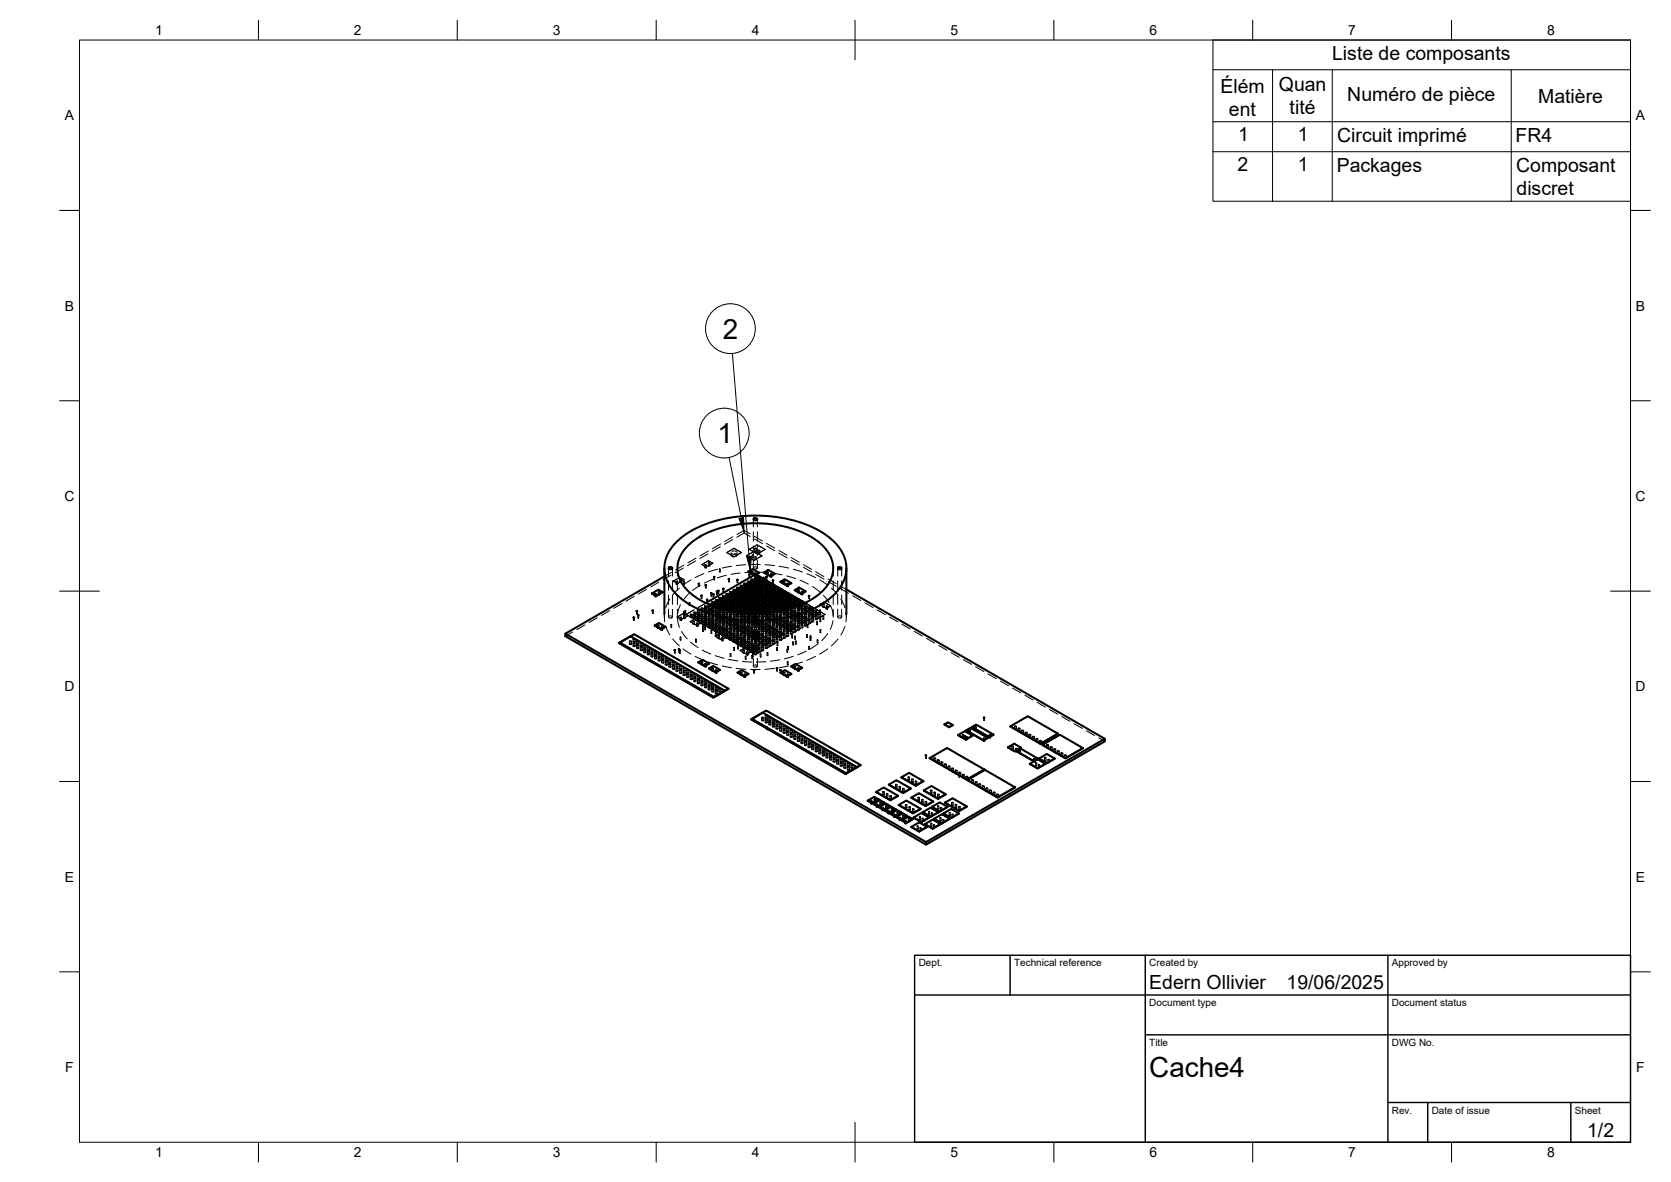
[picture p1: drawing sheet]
<svg xmlns="http://www.w3.org/2000/svg" width="420mm" height="297mm" viewBox="0 0 420 297" stroke-linecap="round" stroke-linejoin="round" font-family="sans-serif">
<defs><g id="words">
<g font-size="7">
<text x="181.8" y="85.1">2</text>
<text x="180.4" y="111.4">1</text>
<text x="289" y="270.6">Cache4</text>
</g>
<g font-size="4.9">
<text x="335" y="15.1">Liste de composants</text>
<text x="306.9" y="23.3">Élém</text>
<text x="321.6" y="22.9">Quan</text>
<text x="309" y="29.1">ent</text>
<text x="324.3" y="28.8">tité</text>
<text x="338.8" y="25.3">Numéro de pièce</text>
<text x="386.8" y="25.8">Matière</text>
<text x="311.3" y="35.5">1</text>
<text x="326.3" y="35.5">1</text>
<text x="336.2" y="35.7">Circuit imprimé</text>
<text x="381.1" y="35.6">FR4</text>
<text x="311.2" y="43">2</text>
<text x="326.3" y="43">1</text>
<text x="336.1" y="43.1">Packages</text>
<text x="381.2" y="43.2">Composant</text>
<text x="381.3" y="49">discret</text>
<text x="289" y="248.5">Edern Ollivier</text>
<text x="323.5" y="248.5">19/06/2025</text>
<text x="399.1" y="285.7">1/2</text>
</g>
<g font-size="3.5">
<text x="39" y="8.8">1</text>
<text x="89" y="8.8">2</text>
<text x="139" y="8.8">3</text>
<text x="189" y="8.8">4</text>
<text x="239" y="8.8">5</text>
<text x="289" y="8.8">6</text>
<text x="339" y="8.8">7</text>
<text x="389" y="8.8">8</text>
<text x="16.3" y="30.2">A</text>
<text x="411.3" y="30.2">A</text>
<text x="16.3" y="78">B</text>
<text x="411.3" y="78">B</text>
<text x="16.2" y="125.9">C</text>
<text x="411.2" y="125.9">C</text>
<text x="16.2" y="173.7">D</text>
<text x="411.2" y="173.7">D</text>
<text x="16.3" y="221.6">E</text>
<text x="411.3" y="221.6">E</text>
<text x="16.4" y="269.4">F</text>
<text x="411.4" y="269.4">F</text>
<text x="39" y="290.8">1</text>
<text x="89" y="290.8">2</text>
<text x="139" y="290.8">3</text>
<text x="189" y="290.8">4</text>
<text x="239" y="290.8">5</text>
<text x="289" y="290.8">6</text>
<text x="339" y="290.8">7</text>
<text x="389" y="290.8">8</text>
</g>
<g font-size="2.5">
<text x="231" y="242.9">Dept.</text>
<text x="255" y="242.9">Technical reference</text>
<text x="289" y="242.9">Created by</text>
<text x="350" y="242.9">Approved by</text>
<text x="289" y="252.8">Document type</text>
<text x="350" y="252.8">Document status</text>
<text x="289" y="262.9">Title</text>
<text x="350" y="262.9">DWG No.</text>
<text x="350" y="279.9">Rev.</text>
<text x="360" y="279.9">Date of issue</text>
<text x="396" y="279.9">Sheet</text>
</g>
</g></defs>
<!-- layer: Visible -->
<g fill="none" stroke="#000" stroke-width=".51">
<path d="M169.9 136.4a26.4 26.4 0 0 1 16.1-6.6 33.4 33.4 0 0 1 21.6 4.6 10 10 0 0 1 5 10.2 13.6 13.6 0 0 1-8 8.3 36.2 36.2 0 0 1-30.8-.8 11.7 11.7 0 0 1-6.7-8.7 9 9 0 0 1 2.8-7zM173.4 136.7a25.6 25.6 0 0 1 17.4-5.2 25.1 25.1 0 0 1 15.6 5.2 7.6 7.6 0 0 1 0 12.2 25.6 25.6 0 0 1-17.4 5.2 25.1 25.1 0 0 1-15.6-5.2 7.6 7.6 0 0 1 0-12.2zM189.6 130.3l.5-.1 .3 .3-.6 .2-.3-.2zM159.3 155.2h.2zM160.1 153.5l.1 .1zM160.4 154.6h.2zM163.9 149.1l1.6-.9 1.1 .6-1.6 .9zM163.9 149.1l1.1 .7M164.1 153.4l.1 .1zM164.6 157.2l1.1-.6 1.6 .9-1.1 .6zM164.6 157.2l1.6 1 1.1-.7M165 149.7v.1"/>
<path d="M166.2 158.1v.1M166.6 148.8l-1.6 1M167 142.8v11.6M167 144.9l-24.8 14.3M167.3 157.5h.1M168.2 142.6l.5-.1 .4 .4-.6 .2-.4-.2zM175.7 146.6l-.1 .1M176.3 149.7h.2zM177.4 147l.2 .1zM177.5 151.5l12.5-7.2 1.3 .8-12.4 7.1M177.7 150.7h.2zM178.5 152l12.4-7.2 1.3 .8-12.2 7"/>
<path d="M178.8 149.1h.2zM179.4 149.4h.1zM179.5 145h.2zM179.5 152.4l12.3-7 1.3 .7-11.9 6.9M180.2 148.7h.2zM180.6 148.4l.1 .1zM180.7 152.8l12-6.9 1.3 .7-11.6 6.7M181.8 147.9l.2 .1zM181.9 153.1l11.7-6.7 1.3 .7-11.2 6.5M183.2 153.4l11.3-6.5 1.2 .8-10.6 6.1M183.2 145.5h.2zM184.5 153.7l10.9-6.3 1.3 .8-10.1 5.8"/>
<path d="M185.4 145.7h.1zM185.9 153.9l10.4-6 1.2 .8-9.3 5.4M187.5 154l9.6-5.5 1.3 .7-8.5 4.9M188.2 143.6l1.5 .9M188.4 144.4h.1zM189.1 143.1l-.9 .5 1.6 1 1.1-.7-1.5-.8M189.6 154.9h.5l.3 .3-.6 .2-.3-.2zM190.9 143.9l-.8 .5M191.8 154.1l7.5-4.4-1.2-.7-8.9 5.1M191.9 145.2h.2zM192.1 143.9l1.1-.7 1.6 1-1.1 .6zM192.1 143.9l1.6 .9 1.1-.6"/>
<path d="M192.2 145.4h.2zM192.7 144.9l.1 .1zM193.7 144.8h.1M193.9 153.9l6.3-3.7-1.3-.7-7.9 4.6M194.3 145.8l.2 .1zM196.2 146.2l1.1-.6 1.7 .9-1.1 .6zM196.2 146.2l1.7 1 1.1-.7M196.2 146.2h.1M196.4 153.5l4.7-2.7-1.2-.8-6.9 4M197.9 147.1v.1M199.8 152.6l2.2-1.3-1.3-.8-5.4 3.2M199.8 148.3l1.1-.7 1.7 1-1.1 .6z"/>
<path d="M199.8 148.3l1.7 1 1.1-.7M201.5 149.2v.1M202.4 151.5l-.7-.4-3.6 2M203.4 149.7l.1 .1zM210.8 142.6l.5-.1 .3 .4-.6 .2-.3-.2zM212.8 142.8v11.6M212.8 148.1l65 37.6M155.7 161.6l3.7-2.2 23.8 13.7-3.9 2.1zM155.7 161.6l23.6 13.7 3.9-2.2M155.9 161.5l2.7-1.6 23.6 13.7-2.7 1.5zM169.6 163.4h.2zM170.7 163.2h.1z"/>
<path d="M170.9 163.4h.1zM175.6 166.4l1.1-.6 1.6 .9-1.1 .7zM175.6 166.4l1.6 1 1.1-.7M177.2 167.4h.1M178.3 168l1-.6 1.7 .9-1.1 .6zM178.3 168l1.6 1 1.1-.7M179.3 175.2v.1M179.9 168.9v.1M182.2 173.6l-2.7 1.5M185.5 169l1-.6 1.7 .9-1.1 .7zM185.5 169l1.6 1 1.1-.7M185.5 169h.1"/>
<path d="M187.1 170h.1M189.5 168.4h.2zM195.3 167.9h.2zM196.2 168.4h.1zM196.3 169l1-.6 1.7 .9-1.1 .7zM196.3 169l1.6 1 1.1-.7M197.9 170h.1M198.9 167.5l1.1-.7 1.7 1-1.1 .6zM198.9 167.5l1.7 1 1.1-.7M200.6 168.4v.1M188.9 180.8l3.8-2.2 23.7 13.6-3.8 2.2zM188.9 180.8l23.7 13.7 3.8-2.3"/>
<path d="M188.9 180.8h.1M189.1 180.6l2.7-1.5 23.7 13.7-2.7 1.5zM212.6 194.4v.1M215.5 192.8l-2.7 1.5M215.5 192.8h.1M220.3 199l1.9-1.1 3.6 2.1-1.9 1.1zM220.3 199l3.6 2.1 1.9-1.1M220.3 199h.1M223.5 197.2l1.9-1.1 3.6 2-1.9 1.1zM223.5 197.2l3.6 2.1 1.9-1.2M223.5 197.2h.1M226.7 195.3l1.9-1.1 3.6 2.1-1.9 1.1z"/>
<path d="M226.7 195.3l3.6 2.1 1.9-1.1M227.1 199.2v.1M230.3 197.4h.1M232.2 196.3h.1M232.3 198.6l1.9-1.1 3.6 2.1-1.9 1.1zM232.3 198.6l3.6 2.2 1.9-1.2M232.8 189.8h.1zM233.7 190.5l4.4-2.5 9.4 5.4-4.4 2.5zM233.7 190.5l9.4 5.4 4.4-2.5M233.7 190.5h.1M237.5 182l.9-.5 1.2 .7-.9 .5zM237.5 182.1l1.2 .7 .9-.6"/>
<path d="M237.5 182v.1M238.7 182.7v.1M240.9 184.7l1.7-1 1.9 1.2-1.7 .9zM240.9 184.7l1.9 1.2 1.7-1M242.8 185.8v.1M242.9 183.5l1.1-.6 4.4 2.5-1.1 .6zM242.9 183.6l4.4 2.5 1.1-.7M242.9 183.5v.1M243.1 195.9h.1M243.3 196l4.3-2.5 7.6 4.4-4.4 2.5zM243.3 196l7.5 4.4 4.4-2.5M244.4 182.7l1-.6 4.4 2.5-1.1 .6z"/>
<path d="M244.4 182.7l4.3 2.6 1.1-.7M244.5 184.9h.1M247.3 186v.1M247.4 180.3l.1 .1zM248.7 185.2v.1M249.8 184.6h.1M253.4 187.8l1.6-.9 1.7 1-1.5 .9zM253.4 187.8l1.8 1 1.5-.9M253.4 187.8h.1M254 182.5l4.4-2.5 7.6 4.4-4.4 2.5zM254 182.6l7.6 4.3 4.4-2.5M254 182.5v.1"/>
<path d="M255.2 188.8h.1M255.5 188.7l1.1-.6 4.3 2.5-1 .6zM255.5 188.7l4.4 2.6 1-.7M258.9 191.9l2-1.1 2 1.1-2 1.2zM258.9 192l2 1.1 2-1.1M258.9 191.9v.1M259.9 191.2v.1M260.9 193.1h.1M261.3 190.6l1.9-1.1 2 1.1-2 1.2zM261.3 190.6l1.9 1.2 2-1.2M261.6 186.9h.1M262.1 187.2l4.4-2.6 5.8 3.4-4.4 2.5z"/>
<path d="M262.1 187.2l5.8 3.4 4.4-2.6M262.1 187.2h.1M262.9 191.9v.1M263.2 191.8h.1M266 184.4h.1M267.9 190.5v.1M272.3 188h.1M218.2 201.2l1.6-1 1.1 .7-1.6 .9zM218.2 201.2h.1M219.3 201.8v.1M219.6 202l1.7-.9 1.1 .6-1.7 1zM219.6 202v.1"/>
<path d="M220.7 202.7h.1M220.9 200.9l-1.6 1-1.1-.7M220.9 200.9h.1M221.1 202.8l1.6-.9 1.1 .6-1.7 1zM222.1 203.5h.1M222.4 201.7l-1.7 1-1.1-.6M222.4 201.7h.1M222.5 203.7l1.6-1 1.1 .7-1.6 .9zM223.6 204.3v.1M223.8 202.5l-1.7 1-1-.7M223.9 201.1h.1M223.9 204.5l1.7-1 1.1 .7-1.7 .9z"/>
<path d="M225 205.1v.1M225.2 203.4l-1.6 1-1.1-.7M225.4 205.3l1.6-.9 1.1 .6-1.7 1zM226 202.3l1.9-1.1 3.6 2-1.9 1.2zM226 202.3l3.6 2.1 1.9-1.2M226.4 206h.1M226.7 204.2l-1.7 1-1.1-.7M226.8 206.1l1.6-.9 1.1 .6-1.6 1zM227.9 206.8h.1M228.1 205l-1.7 1-1-.7M229.2 207.8l1.9-1.1 2 1.1-2 1.1zM229.2 207.8l1.9 1.2 2-1.2"/>
<path d="M229.2 200.4l1.9-1.1 3.6 2.1-2 1.1zM229.2 200.5l3.5 2.1 2-1.2M229.2 200.4v.1M229.2 207.8h.1M229.5 205.8l-1.6 1-1.1-.7M229.6 204.4h.1M229.7 205.4l2-1.1 1.9 1.1-1.9 1.2zM229.7 205.4l2 1.2 1.9-1.2M231.1 208.9v.1M231.7 206.6h.1M232 204.1l2-1.1 1.9 1.1-1.9 1.1zM232 204.1l2 1.2 1.9-1.2"/>
<path d="M232 204.1h.1M232.6 207.1l1.9-1.1 2 1.1-2 1.1zM232.6 207.1l1.9 1.2 2-1.2M232.7 202.5v.1M232.9 211.6l44.9-25.9v.6l-44.9 26zM232.9 211.6l-90.7-52.4v.7l90.7 52.4M233.1 207.8h.1M234 205.2v.1M234.3 202.8l2-1.2 2 1.2-2 1.1zM234.3 202.8l2 1.1 2-1.1M234.3 202.8h.1M234.5 208.2v.1"/>
<path d="M234.9 205.7l1.9-1.1 2 1.1-2 1.2zM234.9 205.7l1.9 1.2 2-1.2M235.9 200.7v.1M235.9 204.1h.1M236.3 203.9h.1M236.8 206.9h.1M237.2 204.4l2-1.1 1.9 1.1-1.9 1.2zM237.2 204.4l2 1.2 1.9-1.2M237.6 201.7l1.9-1.1 3.6 2.1-1.9 1.1zM237.6 201.7l3.6 2.1 1.9-1.1M237.6 201.7h.1M238.3 202.8h.1"/>
<path d="M239.2 205.6h.1M241.2 203.8h.1M250.8 200.4h.1"/>
</g>
<!-- layer: Hidden -->
<g fill="none" stroke="#000" stroke-width=".25">
<path d="M178 139.2l-2 1.2M178.1 138.5l-2.1 1.2M181.1 137.4l-2.1 1.2M181.2 136.7l-2.1 1.2M182.8 138.8l1.8-1 1.8 1-1.8 1.1zM182.8 138.9l1.8-1.1 1.8 1.1-1.8 1zM182.8 138.8v.1M183.8 138.9v.6M183.9 139.1l.5 .2 .7-.1M184 138.6l.7-.1 .5 .2M184 139.2v.1a.44 .44 0 0 0 0 .5 .44 .44 0 0 0 .5 .2M184.2 135.6l-2 1.2"/>
<path d="M184.3 134.9l-2.1 1.2M184.6 137.8h.1M184.6 139.9h.1M184.7 139.1h.2a.37 .37 0 0 1 .4 .3 .37 .37 0 0 1-.2 .4M185.3 138.9v.6M186.4 138.8v.1M187.1 133.3v.6l1.5 .9M187.1 133.3l1.5 .9M187.1 133.9l-1.8 1.1M187.1 133.3l-1.8 1M187.7 139.7l1.9-1.2 2 1.2-2 1.1zM187.7 139.7l1.9-1.1 2 1.1-2 1.2z"/>
<path d="M187.7 139.7h.1M188.4 138l2-1.1 2 1.2-2 1.1zM188.4 138.1l2-1.1 2 1.1-2 1.1zM188.4 138v.1M189.1 139.5v.7M189.4 130.5v1.9M189.4 133.6v2.4M189.4 137.2v3M189.6 138.5v.1M189.6 134.8l2.1 1.2M189.7 135.4l2 1.2M189.8 138.5h.4l-.3 .1z"/>
<path d="M189.8 137.8v.7M189.8 137.8l.4 .1h-.4zM189.8 139.9v.7M189.9 139.9h.2l-.2 .1zM190.1 139.9v.7M190.2 137.8v.7M190.4 136.9v.1M190.4 139.2h.1M190.4 130.5v1.9M190.4 133.6v2.4M190.4 137.2v2.4M190.6 139l.3-.1 .2 .2z"/>
<path d="M190.6 138.4v.6M190.7 138.3l.4 .1h-.4zM191.1 138.4v.6M191.6 139.7h.1M192.4 138.1h.1M192.7 136.6l2.1 1.1M192.7 137.2l2.1 1.2M195.8 139l2.1 1.2M195.8 138.3l2.1 1.2M144 158.8l-1.8 1.1M147.1 157l-2.1 1.2M150.2 155.2l-2.1 1.2"/>
<path d="M153.3 153.5l-2.1 1.2M156.4 151.7l-2.1 1.2M158.6 159.9h.1M159.3 155.8l.2 .1zM159.3 155.2v.7M159.4 159.4h.1M159.5 149.9l-2.1 1.2M159.5 155.2v.7M160 153.6v.6M160.1 154.2l.1 .1zM160.2 153.6v.6M160.4 155.3h.2z"/>
<path d="M160.4 154.6v.7M160.6 154.6v.7M162.6 148.1l-2.1 1.2M164 154.1h.2zM164 153.5v.6M164.2 153.5v.6M164.6 157.2l1.1-.6 1.6 .9M164.6 149.9h.4l-.3 .1zM164.6 149.3v.6M164.7 149.2l.3 .1-.3 .1zM165 149.3v.6M165.3 157.1v.7"/>
<path d="M165.5 148.7v.7M165.5 148.2h.1M165.7 146.3l-2.1 1.2M165.7 156.6h.1M165.7 157.1v.7M165.9 148.7v.7M166.2 157.6v.7M166.6 157.6v.7M166.6 148.8l-1.1-.6-1.6 1M167 154.4v.7M167.2 153.8v2.4M167.4 157.4l1 2.2"/>
<path d="M168.1 142.8v2M168.1 146v2.3M168.1 149.5v2.4M168.1 153.1v2M168.2 154.9a.42 .42 0 0 1 .5-.2 .42 .42 0 0 1 .2 .6 .42 .42 0 0 1-.5 .1 .42 .42 0 0 1-.2-.5zM168.4 150.5l-1 2.2M168.7 157.6h.2zM168.7 157v.6M168.7 144.5l-2 1.2M168.8 143.8l-1.8 1.1M168.9 157v.6M169.1 142.8v2"/>
<path d="M169.1 146v2.3M169.1 149.5v2.4M169.1 153.1v2M169.3 146l1.6-.9 1.1 .6-1.6 .9zM169.3 146.1l1.6-1 1.1 .6-1.6 1zM169.3 146v.1M170 146.1v.7M170 146.7l.4 .1-.3 .1zM170.1 146.1l.3 .1h-.3zM170.3 155.1l1.6-1 1.1 .6-1.7 1zM170.3 155.1l1.6-1 1.1 .7-1.7 .9zM170.3 155.1h.1"/>
<path d="M170.3 142.8v2M170.3 146v2.3M170.3 149.5v2.4M170.3 153.1v2M170.3 155.4l.6 2.3M170.4 146.1v.7M170.8 147.8l-1.7 1.7M170.9 145.6v.7M170.9 145.1h.1M171 145.5l.3 .2h-.3zM171 155.8h.4l-.3 .1zM171 155.2v.6"/>
<path d="M171.1 152l-.7 2.2M171.3 145.6v.7M171.4 158.7l1.4 1.9M171.4 155.2v.6M171.8 142.8l-2 1.1M171.9 155.3l.3-.1 .1 .2zM171.9 153.7v.7M171.9 154.7v.6M171.9 154.6l.4 .1-.4 .1zM171.9 142.1l-2.1 1.1M171.9 146.1v.7M171.9 154.1h.1"/>
<path d="M172 145.7h.1M172.1 153.7v.7M172.1 146.1v.7M172.2 154.1l.2 .1zM172.2 153.5v.6M172.3 154.7v.6M172.4 153.5v.6M172.5 154.4h.1M173 154.7v.1M173.2 149.2l-1.5 1.7M173.3 152.1h.2zM173.3 151.5v.6"/>
<path d="M173.4 154.9h.1M173.5 151.5v.6M173.5 156.2l1.1-.6 1.7 .9-1.1 .6zM173.5 156.2l1.1-.6 1.7 1-1.1 .6zM173.5 156.2h.1M173.6 154.4v.7M173.7 145.7l-2 1.4M173.8 155.1v.1M174.1 154.4v.7M174.2 156.2v.6M174.3 155.4v.1M174.5 153.9v.7"/>
<path d="M174.5 155v.6M174.5 154.5l.5 .1-.4 .1zM174.5 155.5l.5 .1-.4 .2zM174.5 153.3l-2 1.1 1.3 .7M174.5 153.8a.24 .24 0 0 1 .4 0 .24 .24 0 0 1-.1 .3 .24 .24 0 0 1-.3-.1zM174.5 154.9a.24 .24 0 0 1 .4-.1 .24 .24 0 0 1-.1 .4 .24 .24 0 0 1-.3-.2zM174.5 153.3l-2 1.1 1.3 .8 2-1.2M174.6 155.6h.1M174.6 156.2v.6M174.7 155.7h.1M174.9 141l-2 1.1M175 153.9v.7"/>
<path d="M175 155v.6M175 140.3l-2 1.2M175.1 156.7v.6M175.2 157.1v.1M175.2 155.9v.1M175.3 153.4v.7M175.3 154.4v.7M175.3 155.5v.6M175.5 156.7v.6M175.6 147.3h.2zM175.6 146.6v.7M175.6 156.2h.1"/>
<path d="M175.7 146.6l-.1 .1M175.8 146.6v.7M175.9 153.4v.7M175.9 154.4v.7M175.9 155.5v.6M175.9 154l-2.1 1.1M176.1 147.1l-2 1.3M176.1 156.5h.1M176.3 153.5l.4-.1a.21 .21 0 0 1-.2 .3 .21 .21 0 0 1-.2-.2zM176.3 155.6l.4-.1a.21 .21 0 0 1-.2 .3 .21 .21 0 0 1-.2-.2zM176.3 154.5h.4a.21 .21 0 0 1-.2 .2 .21 .21 0 0 1-.2-.2zM176.3 156.6h.4a.21 .21 0 0 1-.2 .2 .21 .21 0 0 1-.2-.2z"/>
<path d="M176.3 152.9v.6M176.3 153.9v.7M176.3 155v.6M176.3 156v.6M176.3 149.7v.7M176.3 152.8a.2 .2 0 0 1 .3-.1 .2 .2 0 0 1 .1 .3h-.3zM176.3 154.9a.2 .2 0 0 1 .3-.1 .2 .2 0 0 1 .1 .3h-.3zM176.3 153.8a.2 .2 0 0 1 .3-.1 .2 .2 0 0 1 .1 .3l-.3 .1zM176.3 155.9a.2 .2 0 0 1 .3-.1 .2 .2 0 0 1 .1 .3h-.3zM176.3 154.3l-2 1.2 1.3 .7 2-1.1 .1-.7M176.4 154.2l-2.1 1.2 1.3 .8M176.5 141.8l1.6-.9 1.1 .6-1.6 1z"/>
<path d="M176.5 141.9l1.6-1 1.1 .7-1.6 .9zM176.5 141.8v.1M176.5 149.7v.7M176.5 156.7h.1M176.7 158.6l.1 .1zM176.7 157.3v1.3M176.7 154.5l-2 1.2-1.3-.8 2-1.1-2 1.1 1.3 .8M176.7 152.9v.6M176.7 153.9v.7M176.7 155v.6M176.7 156v.6M176.8 157.3v1.3"/>
<path d="M176.8 154.4l-2.1 1.3M177 144.2l-2.2 .9M177 157h.1M177.1 152.4v.6M177.1 153.4v.7M177.1 154.4v.7M177.1 155.5v.6M177.1 156.5v.7M177.2 158.2h.2zM177.2 157.6v.6M177.2 142v.6M177.2 154.8l-2 1.2 1.3 .7 2-1.1v-.6"/>
<path d="M177.4 147.1v.6M177.4 157.6v.6M177.4 157.2v.1M177.4 154.7l-2.2 1.2 1.3 .8M177.5 147.1v.6M177.6 142v.6M177.6 151.5l-2.1 1.2M177.7 152.4v.6M177.7 153.4v.7M177.7 155.5v.6M177.7 156.5v.7M177.7 150.7v.7"/>
<path d="M177.9 154.9l-2.3 1.3M177.9 150.7v.7M177.9 157.5v.1M178.1 151.8l.1-.1a.22 .22 0 0 1 .3 0 .22 .22 0 0 1-.1 .4 .22 .22 0 0 1-.3-.2zM178.1 152.4h.4a.21 .21 0 0 1-.2 .3 .21 .21 0 0 1-.2-.3zM178.1 154.5h.4a.21 .21 0 0 1-.2 .3 .21 .21 0 0 1-.2-.3zM178.1 157l.1-.1a.22 .22 0 0 1 .3 0 .22 .22 0 0 1-.1 .3 .22 .22 0 0 1-.3-.1zM178.1 157.6h.4a.21 .21 0 0 1-.2 .3 .21 .21 0 0 1-.2-.3zM178.1 156.6l.4-.1a.21 .21 0 0 1-.2 .3 .21 .21 0 0 1-.2-.2zM178.1 155.6l.4-.1a.21 .21 0 0 1-.2 .3 .21 .21 0 0 1-.2-.2zM178.1 153.5l.4-.1a.21 .21 0 0 1-.2 .3 .21 .21 0 0 1-.2-.2zM178.1 151.9v.6"/>
<path d="M178.1 152.9v.6M178.1 153.9v.7M178.1 155v.6M178.1 156v.6M178.1 157v.7M178.1 141.5v.6M178.1 153.8h.1a.22 .22 0 0 1 .3 0 .22 .22 0 0 1-.1 .3 .22 .22 0 0 1-.3-.1zM178.1 155.9h.1a.22 .22 0 0 1 .3 0 .22 .22 0 0 1-.1 .3 .22 .22 0 0 1-.3-.1zM178.1 154.9l.1-.1a.22 .22 0 0 1 .3 0 .22 .22 0 0 1-.1 .4 .22 .22 0 0 1-.3-.1zM178.1 152.8h.1a.22 .22 0 0 1 .3 0 .22 .22 0 0 1-.1 .3 .22 .22 0 0 1-.3-.1zM178.1 155.3l-2 1.2 1.3 .8 2-1.2M178.1 140.9h.1"/>
<path d="M178.3 157.7v.1M178.5 155.1l-2.4 1.4 1.3 .7M178.5 152l-2 1.1M178.5 141.5v.6M178.5 156.6l-1.1 .6M178.5 151.9v.6M178.5 152.9v.6M178.5 153.9v.7M178.5 156v.6M178.5 157v.7M178.5 152l-2 1.2M178.8 159.1l.2 .1z"/>
<path d="M178.8 149.1v.7M178.8 158.5v.7M178.8 158.5h.2zM178.8 158v.1M178.9 152.2l-2 1.2M178.9 151.3v.7M178.9 152.4v.6M178.9 153.4v.7M178.9 154.4v.7M178.9 155.5v.6M178.9 156.5v.7M178.9 157.6v.6"/>
<path d="M179 149.1v.7M179 158.5v.7M179 155.3l-2.5 1.4M179 155.9l-2 1.1 1.3 .8 2-1.2M179.2 156.8l-1.3 .7 1.3 .7M179.2 158.2v.1M179.2 141.5v.1M179.3 145.6l-2.2 .9M179.3 150l.2 .1zM179.3 149.4v.7M179.4 152.5l-2 1.2M179.5 151.3v.7"/>
<path d="M179.5 152.4v.6M179.5 153.4v.7M179.5 154.4v.7M179.5 155.5v.6M179.5 156.5v.7M179.5 157.6v.6M179.5 145v.7M179.5 149.4v.7M179.5 152.4l-2.1 1.2M179.6 155.5l-2.6 1.5 1.3 .7M179.7 157l-1.4 .7M179.7 145v.7"/>
<path d="M179.7 158.5v.1M179.8 159.8l1.1-.6 1.6 1-1 .6zM179.8 159.9l1.1-.7 1.6 1-1 .6zM179.8 152.7l-2 1.2M179.9 151.4h.4a.21 .21 0 0 1-.2 .2 .21 .21 0 0 1-.2-.2zM179.9 158.7l.4-.1a.21 .21 0 0 1-.2 .3 .21 .21 0 0 1-.2-.2zM179.9 153.5l.4-.1a.21 .21 0 0 1-.2 .3 .21 .21 0 0 1-.2-.2zM179.9 157.6h.4a.21 .21 0 0 1-.2 .2 .21 .21 0 0 1-.2-.2zM179.9 155.6l.4-.1a.21 .21 0 0 1-.2 .3 .21 .21 0 0 1-.2-.2zM179.9 152.4h.4a.21 .21 0 0 1-.2 .3 .21 .21 0 0 1-.2-.3zM179.9 154.5h.4a.21 .21 0 0 1-.2 .2 .21 .21 0 0 1-.2-.2zM179.9 150.8v.7"/>
<path d="M179.9 151.9v.6M179.9 152.9v.6M179.9 153.9v.7M179.9 155v.6M179.9 156v.6M179.9 157v.7M179.9 158.1v.6M179.9 156.6h.4a.2 .2 0 0 1-.2 .2 .2 .2 0 0 1-.2-.2zM179.9 159.8h.2zM179.9 159.1l-.1 .8M179.9 150.7a.22 .22 0 0 1 .4-.1 .22 .22 0 0 1 0 .4 .22 .22 0 0 1-.4-.1zM179.9 158a.22 .22 0 0 1 .4-.1 .22 .22 0 0 1 0 .3 .22 .22 0 0 1-.4 0z"/>
<path d="M179.9 152.8a.22 .22 0 0 1 .4-.1 .22 .22 0 0 1 0 .4 .22 .22 0 0 1-.4-.1zM179.9 155.9a.22 .22 0 0 1 .4-.1 .22 .22 0 0 1 0 .4 .22 .22 0 0 1-.4-.1zM179.9 156.9a.22 .22 0 0 1 .4 0 .22 .22 0 0 1 0 .3 .22 .22 0 0 1-.4-.1zM179.9 154.9a.22 .22 0 0 1 .4-.1 .22 .22 0 0 1 0 .3 .22 .22 0 0 1-.4 0zM179.9 151.8a.22 .22 0 0 1 .4-.1 .22 .22 0 0 1 0 .3 .22 .22 0 0 1-.4-.1zM179.9 153.8a.22 .22 0 0 1 .4-.1 .22 .22 0 0 1 0 .4 .22 .22 0 0 1-.4-.1zM179.9 156.4l-2 1.2 1.3 .7 2-1.2 .1-.6M180 152.6l-2.1 1.2M180.1 159.1v.7M180.1 158.8h.1M180.2 149.3l.2 .1zM180.2 148.7v.7"/>
<path d="M180.3 157.1l-1.5 .9 1.3 .8M180.3 150.8v.7M180.3 151.9v.6M180.3 152.9v.6M180.3 153.9v.7M180.3 155v.6M180.3 156v.6M180.3 157v.7M180.3 158.1v.6M180.3 153l-2 1.2M180.4 148.7v.7M180.4 143l-2.3 .7"/>
<path d="M180.5 148.5v.6M180.6 159.8v.6M180.6 159.1h.1M180.7 152.8l-2.2 1.3M180.7 153.3l-2 1.2M180.7 148.5v.6M180.7 150.3v.6M180.7 151.3v.7M180.7 152.4v.6M180.7 153.4v.7M180.7 154.4v.7M180.7 155.5v.6"/>
<path d="M180.7 156.5v.7M180.7 157.6v.6M180.7 158.6v.6M180.7 149.7l-2 1.2M180.8 156.9l-2 1.2 1.3 .7 2-1.2M180.8 157.3l-1.6 .9M180.9 143v.7M180.9 159.2h.1M181 159.8v.6M181 159.3h.1M181.1 143v.7M181.2 153l-2.3 1.3"/>
<path d="M181.2 153.6l-2 1.2M181.3 150.3v.6M181.3 151.3v.7M181.3 152.4v.6M181.3 153.4v.7M181.3 154.4v.7M181.3 155.5v.6M181.3 157.6v.6M181.3 158.6v.6M181.5 159.6h.1M181.5 157.5l-1.8 1 1.3 .8M181.6 154.8l-2.1 1.2"/>
<path d="M181.6 149.8v.6M181.6 150.8v.7M181.6 151.9v.6M181.6 152.9v.6M181.6 153.9v.7M181.6 155v.6M181.6 156v.6M181.6 157v.7M181.6 158.1v.6M181.6 159.1v.7M181.6 150.2l-2 1.2M181.6 153.8l-2 1.2"/>
<path d="M181.7 158a.23 .23 0 0 1 .4-.1 .23 .23 0 0 1-.1 .4 .23 .23 0 0 1-.3-.1zM181.7 158.7l.4-.1a.21 .21 0 0 1-.2 .3 .21 .21 0 0 1-.2-.2zM181.7 149.7a.23 .23 0 0 1 .4-.1 .23 .23 0 0 1-.1 .4 .23 .23 0 0 1-.3-.1zM181.7 150.4l.4-.1a.21 .21 0 0 1-.2 .3 .21 .21 0 0 1-.2-.2zM181.7 157v-.1a.23 .23 0 0 1 .4 0 .23 .23 0 0 1-.1 .3 .23 .23 0 0 1-.3-.1zM181.7 157.6h.4a.21 .21 0 0 1-.2 .2 .21 .21 0 0 1-.2-.2zM181.7 151.8a.23 .23 0 0 1 .4-.1 .23 .23 0 0 1-.1 .4 .23 .23 0 0 1-.3-.2zM181.7 152.4h.4a.21 .21 0 0 1-.2 .3 .21 .21 0 0 1-.2-.3zM181.7 154.9a.23 .23 0 0 1 .4-.1 .23 .23 0 0 1-.1 .4 .23 .23 0 0 1-.3-.1zM181.7 155.6l.4-.1a.21 .21 0 0 1-.2 .3 .21 .21 0 0 1-.2-.2zM181.7 155.9a.23 .23 0 0 1 .4 0 .23 .23 0 0 1-.1 .3 .23 .23 0 0 1-.3-.1zM181.7 156.6h.4a.21 .21 0 0 1-.2 .2 .21 .21 0 0 1-.2-.2z"/>
<path d="M181.7 153.9v-.1a.23 .23 0 0 1 .4 0 .23 .23 0 0 1-.1 .3 .23 .23 0 0 1-.3-.1zM181.7 154.5h.4a.21 .21 0 0 1-.2 .2 .21 .21 0 0 1-.2-.2zM181.7 152.8a.23 .23 0 0 1 .4-.1 .23 .23 0 0 1-.1 .4 .23 .23 0 0 1-.3-.1zM181.7 153.5l.4-.1a.21 .21 0 0 1-.2 .3 .21 .21 0 0 1-.2-.2zM181.7 150.8v-.1a.23 .23 0 0 1 .4 0 .23 .23 0 0 1-.1 .3 .23 .23 0 0 1-.3-.1zM181.7 151.4h.4a.21 .21 0 0 1-.2 .2 .21 .21 0 0 1-.2-.2zM181.7 159.1v-.1a.23 .23 0 0 1 .4 0 .23 .23 0 0 1-.1 .3 .23 .23 0 0 1-.3-.1zM181.7 159.7h.4a.21 .21 0 0 1-.2 .2 .21 .21 0 0 1-.2-.2zM181.7 157.4l-2 1.2 1.3 .7 2-1.1M181.8 148v.6M181.9 153.1l-2.4 1.4M181.9 159.8v.1"/>
<path d="M182 148v.6M182 150.4l-2 1.2M182.1 157.6l-2 1.2M182.1 149.8v.6M182.1 150.8v.7M182.1 151.9v.6M182.1 152.9v.6M182.1 153.9v.7M182.1 155v.6M182.1 156v.6M182.1 157v.7M182.1 158.1v.6"/>
<path d="M182.1 159.1v.7M182.1 154.1l-2 1.2M182.2 155l-2 1.2M182.4 153.3l-2.4 1.4M182.5 154.3l-2 1.2M182.5 150.7l-2 1.2M182.5 149.3v.6M182.5 150.3v.6M182.5 151.3v.7M182.5 152.4v.6M182.5 153.4v.7M182.5 154.4v.7"/>
<path d="M182.5 155.5v.6M182.5 156.5v.7M182.5 157.6v.6M182.5 158.6v.6M182.5 159.6v.7M182.6 144.6l-2.2 .6M182.6 157.9l-2 1.2 1.3 .8 2-1.2M182.6 158.9l-1.1 .7 1.3 .7M182.8 155.2l-2.1 1.2M182.8 157.8l-2.2 1.3 1.3 .7M182.9 151l-2 1.2M183 149.3v.6"/>
<path d="M183 150.3v.6M183 151.3v.7M183 152.4v.6M183 153.4v.7M183 154.4v.7M183 155.5v.6M183 156.5v.7M183 157.6v.6M183 158.6v.6M183 159.6v.7M183 154.6l-2 1.2M183.1 157l2.1-1.2-2 1.2"/>
<path d="M183.2 153.4l-2.6 1.5M183.2 145.5v.7M183.2 159l-1.3 .8M183.4 145.5v.7M183.4 157.9l-2.4 1.4M183.4 148.7v.7M183.4 149.8v.6M183.4 150.8v.7M183.4 151.9v.6M183.4 152.9v.6M183.4 153.9v.7M183.4 155v.6"/>
<path d="M183.4 156v.6M183.4 157v.7M183.4 158.1v.6M183.4 159.1v.7M183.4 154.8l-2 1.2M183.4 151.2l-2 1.2M183.5 158.5l-2 1.1 1.3 .8 2-1.2v-.6M183.7 153.6l-1.1 .6M183.8 151.5l-2 1.2M183.8 147.9l-2 1.2M183.9 155.1l-2.5 1.5M183.9 148.7v.7"/>
<path d="M183.9 149.8v.6M183.9 150.8v.7M183.9 151.9v.6M183.9 152.9v.6M183.9 153.9v.7M183.9 155v.6M183.9 156v.6M183.9 157v.7M183.9 158.1v.6M183.9 159.1v.7M183.9 155.5l-2 1.2M184 142.3l-2.4 .5"/>
<path d="M184.1 159.1l-1.7 1 1.3 .8M184.3 151.8l-2 1.2M184.3 155.3l-2 1.2M184.3 148.2v.7M184.3 149.3v.6M184.3 150.3v.6M184.3 151.3v.7M184.3 152.4v.6M184.3 153.4v.7M184.3 154.4v.7M184.3 155.5v.6M184.3 156.5v.7"/>
<path d="M184.3 157.6v.6M184.3 158.6v.6M184.3 159.6v.7M184.4 159l-2 1.1 1.3 .8 2-1.2M184.5 153.7l-1.2 .7M184.6 155.7l-2 1.2M184.7 148.4l-2 1.2M184.7 152l-2.1 1.2M184.8 159.2l-2 1.1M184.8 148.2v.7M184.8 149.3v.6M184.8 150.3v.6"/>
<path d="M184.8 151.3v.7M184.8 152.4v.6M184.8 153.4v.7M184.8 154.4v.7M184.8 155.5v.6M184.8 156.5v.7M184.8 157.6v.6M184.8 159.6v.7M184.8 155.6l-2 1.2M185.1 153.8l-1.3 .8M185.1 148.7l-2.1 1.1M185.2 147.7v.6"/>
<path d="M185.2 148.7v.7M185.2 149.8v.6M185.2 150.8v.7M185.2 151.9v.6M185.2 152.9v.6M185.2 153.9v.7M185.2 155v.6M185.2 156v.6M185.2 157v.7M185.2 158.1v.6M185.2 159.1v.7M185.2 152.3l-2 1.2"/>
<path d="M185.3 146.4h.2zM185.3 159.5l-2 1.2 1.3 .7 2-1.2M185.3 145.7v.7M185.5 145.7v.7M185.6 152.5l-2 1.2M185.6 148.9l-2 1.2M185.7 159.2l-2.4 1.4 1.3 .8M185.7 156.2l-2 1.1M185.7 157.1l-2 1.2M185.7 147.7v.6M185.7 148.7v.7M185.7 149.8v.6"/>
<path d="M185.7 150.8v.7M185.7 151.9v.6M185.7 152.9v.6M185.7 153.9v.7M185.7 155v.6M185.7 156v.6M185.7 157v.7M185.7 158.1v.6M185.7 159.1v.7M185.9 156l-2 1.2M185.9 153.9l-1.5 .9M186 149.2l-2 1.2"/>
<path d="M186.1 144l-2.3 .3M186.1 152.8l-2 1.2M186.1 156.4l-2.1 1.2M186.1 147.2v.6M186.1 148.2v.7M186.1 149.3v.6M186.1 150.3v.6M186.1 151.3v.7M186.1 152.4v.6M186.1 153.4v.7M186.1 154.4v.7M186.1 155.5v.6"/>
<path d="M186.1 156.5v.7M186.1 157.6v.6M186.1 158.6v.6M186.1 159.6v.7M186.4 157.2l-2.1 1.2M186.5 156.1l-2.1 1.2M186.5 153l-2.1 1.2M186.5 149.5l-2 1.2M186.6 147.2v.6M186.6 148.2v.7M186.6 149.3v.6M186.6 150.3v.6"/>
<path d="M186.6 151.3v.7M186.6 152.4v.6M186.6 153.4v.7M186.6 154.4v.7M186.6 155.5v.6M186.6 156.5v.7M186.6 157.6v.6M186.6 158.6v.6M186.6 159.6v.7M186.6 156.7l-2 1.2M186.9 146.1l-2.1 1.2M186.9 149.7l-2.1 1.2"/>
<path d="M187 156.9l-2 1.2M187 146.7v.6M187 147.7v.6M187 148.7v.7M187 149.8v.6M187 150.8v.7M187 151.9v.6M187 152.9v.6M187 153.9v.7M187 155v.6M187 156v.6M187 157v.7"/>
<path d="M187 158.1v.6M187 159.1v.7M187 153.3l-2 1.2M187 160l-2.4 1.4M187 155.5l.5 .1-.3 .2zM187 152.4l.5 .1-.3 .1zM187 149.3l.5 .1-.3 .1zM187 147.2l.5 .1-.3 .2zM187 148.3l.5 .1-.3 .1zM187 158.7h.5l-.3 .2zM187 151.4l.5 .1-.3 .1zM187 157.6l.5 .1-.3 .1z"/>
<path d="M187 153.5l.5 .1-.3 .1zM187 150.4h.5l-.3 .2zM187 156.6l.5 .1-.3 .1zM187 159.7l.5 .1-.3 .1zM187 154.5l.5 .1-.3 .1zM187.1 154.9a.24 .24 0 0 1 .4-.1 .24 .24 0 0 1-.1 .4 .24 .24 0 0 1-.3-.2zM187.1 151.8a.24 .24 0 0 1 .4-.1 .24 .24 0 0 1-.1 .4 .24 .24 0 0 1-.3-.2zM187.1 148.6a.24 .24 0 0 1 .4 0 .24 .24 0 0 1-.1 .4 .24 .24 0 0 1-.3-.2zM187.1 146.6a.24 .24 0 0 1 .4-.1 .24 .24 0 0 1-.1 .4 .24 .24 0 0 1-.3-.2zM187.1 147.6a.24 .24 0 0 1 .4-.1 .24 .24 0 0 1-.1 .4 .24 .24 0 0 1-.3-.1zM187.1 158a.24 .24 0 0 1 .4-.1 .24 .24 0 0 1-.1 .4 .24 .24 0 0 1-.3-.2zM187.1 150.7a.24 .24 0 0 1 .4 0 .24 .24 0 0 1-.1 .3 .24 .24 0 0 1-.3-.1z"/>
<path d="M187.1 156.9a.24 .24 0 0 1 .4 0 .24 .24 0 0 1-.1 .4 .24 .24 0 0 1-.3-.2zM187.1 152.8a.24 .24 0 0 1 .4-.1 .24 .24 0 0 1-.1 .4 .24 .24 0 0 1-.3-.1zM187.1 149.7a.24 .24 0 0 1 .4-.1 .24 .24 0 0 1-.1 .4 .24 .24 0 0 1-.3-.2zM187.1 155.9a.24 .24 0 0 1 .4-.1 .24 .24 0 0 1-.1 .4 .24 .24 0 0 1-.3-.1zM187.1 159a.24 .24 0 0 1 .4 0 .24 .24 0 0 1-.1 .3 .24 .24 0 0 1-.3-.1zM187.1 153.8a.24 .24 0 0 1 .4 0 .24 .24 0 0 1-.1 .3 .24 .24 0 0 1-.3-.1zM187.2 157.3l-2.1 1.2M187.4 150l-2 1.2M187.4 153.6l-2.4 1.3M187.5 154l-1.8 1.1M187.5 157.2l-2 1.2M187.5 141.9l-2.4 .2"/>
<path d="M187.5 146.7v.6M187.5 147.7v.6M187.5 148.7v.7M187.5 149.8v.6M187.5 150.8v.7M187.5 151.9v.6M187.5 152.9v.6M187.5 153.9v.7M187.5 155v.6M187.5 156v.6M187.5 157v.7M187.5 158.1v.6"/>
<path d="M187.5 159.1v.7M187.8 146.6l-2 1.2M187.8 150.2l-2 1.2M187.9 157.4l-2.1 1.2M187.9 146.1v.7M187.9 147.2v.6M187.9 148.2v.7M187.9 149.3v.6M187.9 150.3v.6M187.9 151.3v.7M187.9 152.4v.6M187.9 153.4v.7"/>
<path d="M187.9 154.4v.7M187.9 155.5v.6M187.9 156.5v.7M187.9 157.6v.6M187.9 158.6v.6M187.9 159.6v.7M187.9 153.8l-2 1.2M188 158.4l-2.1 1.1M188.2 143.6l1.1-.6 1.6 1M188.2 154.1l-2 1.2 2.1-1.2M188.2 146.9l-2.1 1.2M188.3 144.4v.7"/>
<path d="M188.3 150.5l-2.1 1.2M188.4 146.1v.7M188.4 147.2v.6M188.4 148.2v.7M188.4 149.3v.6M188.4 150.3v.6M188.4 151.3v.7M188.4 152.4v.6M188.4 153.4v.7M188.4 154.4v.7M188.4 155.5v.6M188.4 156.5v.7"/>
<path d="M188.4 157.6v.6M188.4 158.6v.6M188.4 159.6v.7M188.4 157.7l-2 1.2M188.5 144.4v.7M188.7 150.7l-2.1 1.2M188.7 147.2l-2.1 1.1M188.7 141.9h2.4M188.8 157.5l-2.1 1.2M188.8 154.4l-2 1.2M188.8 157.9l-2 1.2M188.8 155.3l-2 1.3"/>
<path d="M188.8 159.7l.4-.1a.21 .21 0 0 1-.1 .3 .21 .21 0 0 1-.3-.2zM188.8 153.9l.1-.1a.2 .2 0 0 1 .3-.1 .2 .2 0 0 1 0 .3zM188.8 154.5h.4a.21 .21 0 0 1-.1 .3 .21 .21 0 0 1-.3-.3zM188.8 151.4l.4-.1a.21 .21 0 0 1-.1 .3 .21 .21 0 0 1-.3-.2zM188.8 147.7l.1-.1a.2 .2 0 0 1 .3-.1 .2 .2 0 0 1 0 .3zM188.8 148.3l.4-.1a.21 .21 0 0 1-.1 .3 .21 .21 0 0 1-.3-.2zM188.8 145.6l.1-.1a.2 .2 0 0 1 .3-.1 .2 .2 0 0 1 0 .3zM188.8 146.2h.4a.21 .21 0 0 1-.1 .3 .21 .21 0 0 1-.3-.3zM188.8 149.3h.4a.21 .21 0 0 1-.1 .3 .21 .21 0 0 1-.3-.3zM188.8 147.3l.4-.1a.21 .21 0 0 1-.1 .3 .21 .21 0 0 1-.3-.2zM188.8 157.6h.4a.21 .21 0 0 1-.1 .3 .21 .21 0 0 1-.3-.3zM188.8 150.4l.4-.1a.21 .21 0 0 1-.1 .3 .21 .21 0 0 1-.3-.2z"/>
<path d="M188.8 152.4h.4a.21 .21 0 0 1-.1 .3 .21 .21 0 0 1-.3-.3zM188.8 154.9h.1a.2 .2 0 0 1 .3-.1 .2 .2 0 0 1 0 .3zM188.8 155.6l.4-.1a.21 .21 0 0 1-.1 .3 .21 .21 0 0 1-.3-.2zM188.8 152.9l.1-.1a.2 .2 0 0 1 .3-.1 .2 .2 0 0 1 0 .3zM188.8 153.5l.4-.1a.21 .21 0 0 1-.1 .3 .21 .21 0 0 1-.3-.2zM188.8 158.7l.4-.1a.21 .21 0 0 1-.1 .3 .21 .21 0 0 1-.3-.2zM188.8 145.6v.7M188.8 146.7v.6M188.8 147.7v.6M188.8 148.7v.7M188.8 149.8v.6M188.8 150.8v.7"/>
<path d="M188.8 151.9v.6M188.8 152.9v.6M188.8 153.9v.7M188.8 155v.6M188.8 156v.6M188.8 157v.7M188.8 158.1v.6M188.8 159.1v.7M188.8 155.9h.1a.2 .2 0 0 1 .3-.1 .2 .2 0 0 1 0 .3h-.2zM188.8 156.6l.4-.1a.2 .2 0 0 1-.1 .3 .2 .2 0 0 1-.3-.2zM188.9 146.6a.2 .2 0 0 1 .3-.1 .2 .2 0 0 1 0 .3h-.2zM188.9 159a.2 .2 0 0 1 .3-.1 .2 .2 0 0 1 0 .3h-.2z"/>
<path d="M188.9 150.7a.2 .2 0 0 1 .3-.1 .2 .2 0 0 1 0 .3h-.2zM188.9 148.6a.2 .2 0 0 1 .3-.1 .2 .2 0 0 1 0 .4h-.2zM188.9 156.9a.2 .2 0 0 1 .3-.1 .2 .2 0 0 1 0 .3l-.2 .1zM188.9 149.7a.2 .2 0 0 1 .3-.1 .2 .2 0 0 1 0 .3h-.2zM188.9 151.8a.2 .2 0 0 1 .3-.1 .2 .2 0 0 1 0 .3h-.2zM188.9 158a.2 .2 0 0 1 .3-.1 .2 .2 0 0 1 0 .3h-.2zM188.9 143.6v.6M188.9 143.5l.4 .1-.3 .1zM189.1 143.1h.3M189.1 147.4l-2.1 1.2M189.1 140.1l.3 .1zM189.2 154.1l-2.3 1.3"/>
<path d="M189.2 151l-2 1.2M189.2 154.6l-2 1.2M189.3 143h.1M189.3 143.6v.6M189.3 145.6v.7M189.3 146.7v.6M189.3 147.7v.6M189.3 148.7v.7M189.3 149.8v.6M189.3 150.8v.7M189.3 151.9v.6M189.3 152.9v.6"/>
<path d="M189.3 153.9v.7M189.3 155v.6M189.3 156v.6M189.3 157v.7M189.3 158.1v.6M189.3 159.1v.7M189.3 158.2l-2.3 1.3M189.4 140.8v1.9M189.4 155.1v2M189.4 158.3v2.4M189.4 155.5l-2 1.1M189.5 142.6a.44 .44 0 0 1 .5-.2 .44 .44 0 0 1 .3 .5h-.7z"/>
<path d="M189.6 151.2l-2.1 1.2M189.6 147.7l-2 1.2M189.6 140.8v.1M189.6 143.8l-2.3 .1M189.7 158.4l-2.1 1.2M189.7 145.1v.7M189.7 146.1v.7M189.7 147.2v.6M189.7 148.2v.7M189.7 149.3v.6M189.7 150.3v.6M189.7 151.3v.7"/>
<path d="M189.7 152.4v.6M189.7 153.4v.7M189.7 154.4v.7M189.7 155.5v.6M189.7 156.5v.7M189.7 157.6v.6M189.7 158.6v.6M189.7 159.6v.7M189.7 154.9l-2.1 1.2M189.8 144.1v.6M189.8 144.7h.4l-.3 .1zM189.8 144l.4 .1-.4 .1z"/>
<path d="M189.8 140.6h.3zM189.8 144.6h.1M189.9 154.1l-2.4 1.4M190 144.3v.1M190 147.9l-2.1 1.2M190.1 155.1l-2.1 1.2M190.1 151.5l-2.1 1.2M190.1 158.2l-2 1.1M190.1 144.4l-.4 .1M190.2 144.1v.6M190.2 158.7l-2 1.2M190.2 145.1v.7"/>
<path d="M190.2 146.1v.7M190.2 147.2v.6M190.2 148.2v.7M190.2 149.3v.6M190.2 150.3v.6M190.2 151.3v.7M190.2 152.4v.6M190.2 153.4v.7M190.2 154.4v.7M190.2 155.5v.6M190.2 156.5v.7M190.2 157.6v.6"/>
<path d="M190.2 158.6v.6M190.2 159.6v.7M190.3 155.6l-2.1 1.1M190.4 140.8v1.9M190.4 155.1v2M190.4 158.3v2.4M190.5 151.8l-2.1 1.2M190.5 148.2l-2.1 1.2M190.6 150h.2zM190.6 149.4v.6M190.6 149.3l.2 .1zM190.6 155.4l-2 1.2"/>
<path d="M190.6 158.9l-2.1 1.2M190.6 159l-2.1 1.2M190.6 159.7l.4-.1a.21 .21 0 0 1-.1 .3 .21 .21 0 0 1-.3-.2zM190.6 153.5l.4-.1a.21 .21 0 0 1-.1 .3 .21 .21 0 0 1-.3-.2zM190.6 150.4l.4-.1a.21 .21 0 0 1-.1 .3 .21 .21 0 0 1-.3-.2zM190.6 147.3l.4-.1a.21 .21 0 0 1-.1 .3 .21 .21 0 0 1-.3-.2zM190.6 148.3l.4-.1a.21 .21 0 0 1-.1 .3 .21 .21 0 0 1-.3-.2zM190.6 146.2h.4a.21 .21 0 0 1-.1 .3 .21 .21 0 0 1-.3-.3zM190.6 156.6l.4-.1a.21 .21 0 0 1-.1 .3 .21 .21 0 0 1-.3-.2zM190.6 155.6l.4-.1a.21 .21 0 0 1-.1 .3 .21 .21 0 0 1-.3-.2zM190.6 149.3h.4a.21 .21 0 0 1-.1 .3 .21 .21 0 0 1-.3-.3zM190.6 151.4l.4-.1a.21 .21 0 0 1-.1 .3 .21 .21 0 0 1-.3-.2z"/>
<path d="M190.6 154.5h.4a.21 .21 0 0 1-.1 .3 .21 .21 0 0 1-.3-.3zM190.6 157.6h.4a.21 .21 0 0 1-.1 .3 .21 .21 0 0 1-.3-.3zM190.6 152.4h.4a.21 .21 0 0 1-.1 .3 .21 .21 0 0 1-.3-.3zM190.6 145.6v.7M190.6 146.7v.6M190.6 147.7v.6M190.6 148.7v.7M190.6 149.8v.6M190.6 150.8v.7M190.6 151.9v.6M190.6 152.9v.6M190.6 153.9v.7"/>
<path d="M190.6 155v.6M190.6 156v.6M190.6 157v.7M190.6 158.1v.6M190.6 159.1v.7M190.6 158.7l.4-.1a.2 .2 0 0 1-.1 .3 .2 .2 0 0 1-.3-.2zM190.7 158a.22 .22 0 0 1 .4 0 .22 .22 0 0 1-.1 .3 .22 .22 0 0 1-.3-.1zM190.7 159a.22 .22 0 0 1 .4 0 .22 .22 0 0 1-.1 .3 .22 .22 0 0 1-.3-.1zM190.7 152.8a.22 .22 0 0 1 .4 0 .22 .22 0 0 1-.1 .3 .22 .22 0 0 1-.3-.1zM190.7 149.7a.22 .22 0 0 1 .4 0 .22 .22 0 0 1-.1 .3 .22 .22 0 0 1-.3-.1zM190.7 146.6v-.1a.22 .22 0 0 1 .4 .1 .22 .22 0 0 1-.1 .3 .22 .22 0 0 1-.3-.1zM190.7 147.6a.22 .22 0 0 1 .4 0 .22 .22 0 0 1-.1 .3 .22 .22 0 0 1-.3-.1z"/>
<path d="M190.7 145.5a.22 .22 0 0 1 .4 0 .22 .22 0 0 1-.1 .3 .22 .22 0 0 1-.3-.1zM190.7 155.9a.22 .22 0 0 1 .4 0 .22 .22 0 0 1-.1 .3 .22 .22 0 0 1-.3-.1zM190.7 154.9v-.1a.22 .22 0 0 1 .4 0 .22 .22 0 0 1-.1 .4 .22 .22 0 0 1-.3-.1zM190.7 148.6a.22 .22 0 0 1 .4 0 .22 .22 0 0 1-.1 .4 .22 .22 0 0 1-.3-.2zM190.7 150.7a.22 .22 0 0 1 .4 0 .22 .22 0 0 1-.1 .3 .22 .22 0 0 1-.3-.1zM190.7 153.8a.22 .22 0 0 1 .4 0 .22 .22 0 0 1-.1 .3 .22 .22 0 0 1-.3-.1zM190.7 156.9a.22 .22 0 0 1 .4 0 .22 .22 0 0 1-.1 .3 .22 .22 0 0 1-.3-.1zM190.7 151.8v-.1a.22 .22 0 0 1 .4 0 .22 .22 0 0 1-.1 .4 .22 .22 0 0 1-.3-.2zM190.8 149.4v.6M190.8 143.8l2.3 .1M190.9 144.8v.1M190.9 148.4l-2.1 1.2"/>
<path d="M190.9 155.6l-2 1.2M191 154.1l-1.2 .7M191 155.6l-2.1 1.2M191 152l-2 1.3M191.1 156.6l-2.1 1.2M191.1 145.6v.7M191.1 146.7v.6M191.1 147.7v.6M191.1 148.7v.7M191.1 149.8v.6M191.1 150.8v.7M191.1 151.9v.6"/>
<path d="M191.1 152.9v.6M191.1 153.9v.7M191.1 155v.6M191.1 156v.6M191.1 157v.7M191.1 158.1v.6M191.1 159.1v.7M191.1 159.2l-2.1 1.3M191.3 145.1l-1.3-.7-2 1.1M191.3 145.1l-2 1.2M191.3 145.1h.1M191.4 152.3l-2.1 1.2"/>
<path d="M191.4 148.7l-2 1.2M191.5 159.5l-2.1 1.1M191.5 146.1v.7M191.5 147.2v.6M191.5 148.2v.7M191.5 149.3v.6M191.5 150.3v.6M191.5 151.3v.7M191.5 152.4v.6M191.5 153.4v.7M191.5 154.4v.7M191.5 155.5v.6"/>
<path d="M191.5 156.5v.7M191.5 157.6v.6M191.5 158.6v.6M191.5 159.6v.7M191.5 155.9l-2.1 1.2M191.8 145.4h.1M191.8 148.9l-2.1 1.2M191.8 154.1l-1.3 .8M191.9 145.9h.2zM191.9 145.2v.7M191.9 155.7l-2.1 1.2M191.9 156.2l-2.1 1.1"/>
<path d="M191.9 152.6l-2.1 1.2M192 159.7l-2.1 1.2M192 159.8l-2.1 1.2M192 146.1v.7M192 147.2v.6M192 148.2v.7M192 149.3v.6M192 150.3v.6M192 151.3v.7M192 152.4v.6M192 153.4v.7M192 154.4v.7"/>
<path d="M192 155.5v.6M192 156.5v.7M192 157.6v.6M192 158.6v.6M192 159.6v.7M192.1 145.2v.7M192.1 143.9l1.1-.6 1.6 .9M192.2 145.6l-1.3-.7-2.1 1.1M192.2 145.6l-2.1 1.2M192.2 145.6h.1M192.2 156.5l-2.1 1.2M192.2 146.1h.2z"/>
<path d="M192.2 145.4v.7M192.3 149.2l-2.1 1.2M192.3 152.8l-2.1 1.2M192.3 141.9l2.4 .2M192.4 145.4v.7M192.4 160l-2.1 1.1M192.4 156.4l-2 1.2M192.4 157l.1-.1a.22 .22 0 0 1 .3 0 .22 .22 0 0 1 0 .3 .22 .22 0 0 1-.3-.1zM192.4 157.6h.4a.21 .21 0 0 1-.1 .2 .21 .21 0 0 1-.3-.2zM192.4 158h.1a.22 .22 0 0 1 .3-.1 .22 .22 0 0 1 0 .3 .22 .22 0 0 1-.3 0zM192.4 151.8h.1a.22 .22 0 0 1 .3-.1 .22 .22 0 0 1 0 .3 .22 .22 0 0 1-.3-.1zM192.4 152.4h.4a.21 .21 0 0 1-.1 .3 .21 .21 0 0 1-.3-.3z"/>
<path d="M192.4 148.7l.1-.1a.22 .22 0 0 1 .3 0 .22 .22 0 0 1 0 .3 .22 .22 0 0 1-.3-.1zM192.4 149.3h.4a.21 .21 0 0 1-.1 .2 .21 .21 0 0 1-.3-.2zM192.4 159.1l.1-.1a.22 .22 0 0 1 .3-.1 .22 .22 0 0 1 0 .4 .22 .22 0 0 1-.3-.1zM192.4 159.7h.4a.21 .21 0 0 1-.1 .2 .21 .21 0 0 1-.3-.2zM192.4 146.6h.1a.22 .22 0 0 1 .3-.1 .22 .22 0 0 1 0 .3 .22 .22 0 0 1-.3 0zM192.4 147.3l.4-.1a.21 .21 0 0 1-.1 .3 .21 .21 0 0 1-.3-.2zM192.4 153.9l.1-.1a.22 .22 0 0 1 .3-.1 .22 .22 0 0 1 0 .4 .22 .22 0 0 1-.3-.1zM192.4 154.5h.4a.21 .21 0 0 1-.1 .2 .21 .21 0 0 1-.3-.2zM192.4 147.6h.1a.22 .22 0 0 1 .3-.1 .22 .22 0 0 1 0 .4 .22 .22 0 0 1-.3-.1zM192.4 148.3h.4a.21 .21 0 0 1-.1 .2 .21 .21 0 0 1-.3-.2zM192.4 149.7h.1a.22 .22 0 0 1 .3-.1 .22 .22 0 0 1 0 .3 .22 .22 0 0 1-.3 0zM192.4 150.4l.4-.1a.21 .21 0 0 1-.1 .3 .21 .21 0 0 1-.3-.2z"/>
<path d="M192.4 154.9h.1a.22 .22 0 0 1 .3-.1 .22 .22 0 0 1 0 .3 .22 .22 0 0 1-.3 0zM192.4 155.6l.4-.1a.21 .21 0 0 1-.1 .3 .21 .21 0 0 1-.3-.2zM192.4 150.8l.1-.1a.22 .22 0 0 1 .3-.1 .22 .22 0 0 1 0 .4 .22 .22 0 0 1-.3-.1zM192.4 151.4h.4a.21 .21 0 0 1-.1 .2 .21 .21 0 0 1-.3-.2zM192.4 152.8h.1a.22 .22 0 0 1 .3-.1 .22 .22 0 0 1 0 .4 .22 .22 0 0 1-.3-.1zM192.4 153.5l.4-.1a.21 .21 0 0 1-.1 .3 .21 .21 0 0 1-.3-.2zM192.4 155.9h.1a.22 .22 0 0 1 .3-.1 .22 .22 0 0 1 0 .4 .22 .22 0 0 1-.3-.1zM192.4 146.7v.6M192.4 147.7v.6M192.4 148.7v.7M192.4 149.8v.6M192.4 150.8v.7"/>
<path d="M192.4 151.9v.6M192.4 152.9v.6M192.4 153.9v.7M192.4 155v.6M192.4 156v.6M192.4 157v.7M192.4 158.1v.6M192.4 159.1v.7M192.4 158.7l.4-.1a.2 .2 0 0 1-.1 .3 .2 .2 0 0 1-.3-.2zM192.4 156.6h.4a.2 .2 0 0 1-.1 .2 .2 .2 0 0 1-.3-.2zM192.6 145.6l.2 .1zM192.6 145v.6"/>
<path d="M192.7 145.9h.1M192.7 149.5l-2.1 1.2M192.8 143.8v.6M192.8 153.1l-2 1.2M192.8 156.7l-2.1 1.1M192.8 145v.6M192.9 146.7v.6M192.9 147.7v.6M192.9 148.7v.7M192.9 149.8v.6M192.9 150.8v.7M192.9 151.9v.6"/>
<path d="M192.9 152.9v.6M192.9 153.9v.7M192.9 155v.6M192.9 156v.6M192.9 157v.7M192.9 158.1v.6M192.9 159.1v.7M193 154l-1.7 1M193.1 146.1l-1.3-.7-2.1 1.2M193.1 146.1l-2.1 1.2M193.1 146.1h.1M193.2 143.2v.1"/>
<path d="M193.2 143.8v.6M193.2 149.8l-2.1 1.1M193.2 153.3l-2.1 1.2M193.2 156.4l-2 1.2M193.3 147.2v.6M193.3 148.2v.7M193.3 149.3v.6M193.3 150.3v.6M193.3 151.3v.7M193.3 152.4v.6M193.3 153.4v.7M193.3 154.4v.7"/>
<path d="M193.3 155.5v.6M193.3 156.5v.7M193.3 157.6v.6M193.3 158.6v.6M193.3 159.6v.7M193.3 156.9l-2.1 1.2M193.3 157l-2.1 1.1M193.6 146.4h.1M193.6 150l-2.1 1.2M193.7 144.3v.7M193.7 153.6l-2.1 1.2M193.7 157.1l-2.1 1.3"/>
<path d="M193.8 147.2v.6M193.8 148.2v.7M193.8 149.3v.6M193.8 150.3v.6M193.8 151.3v.7M193.8 152.4v.6M193.8 153.4v.7M193.8 154.4v.7M193.8 155.5v.6M193.8 156.5v.7M193.8 157.6v.6M193.8 158.6v.6"/>
<path d="M193.8 159.6v.7M193.9 153.9l-1.9 1.1M194 146.7l-1.3-.8-2.1 1.2M194 146.7l-2.1 1.1M194 146.6v.1M194.1 144.3v.7M194.1 153.8l-2.1 1.2M194.1 150.3l-2.1 1.2M194.2 154.8l-2.1 1.2M194.2 147.7v.6M194.2 148.7v.7M194.2 149.8v.6"/>
<path d="M194.2 150.8v.7M194.2 151.9v.6M194.2 152.9v.6M194.2 153.9v.7M194.2 155v.6M194.2 156v.6M194.2 157v.7M194.2 158.1v.6M194.2 159.1v.7M194.2 157.4l-2 1.2 2-1.1M194.2 155.9h.1a.23 .23 0 0 1 .3 0 .23 .23 0 0 1 0 .3 .23 .23 0 0 1-.3-.1zM194.2 159.1l.1-.1a.23 .23 0 0 1 .3 0 .23 .23 0 0 1 0 .3 .23 .23 0 0 1-.3-.1z"/>
<path d="M194.2 159.7h.4a.21 .21 0 0 1-.1 .2 .21 .21 0 0 1-.3-.2zM194.2 157l.1-.1a.23 .23 0 0 1 .3 0 .23 .23 0 0 1 0 .3 .23 .23 0 0 1-.3-.1zM194.2 157.6h.4a.21 .21 0 0 1-.1 .2 .21 .21 0 0 1-.3-.2zM194.2 150.8l.1-.1a.23 .23 0 0 1 .3 0 .23 .23 0 0 1 0 .3 .23 .23 0 0 1-.3-.1zM194.2 151.4h.4a.21 .21 0 0 1-.1 .2 .21 .21 0 0 1-.3-.2zM194.2 147.6h.1a.23 .23 0 0 1 .3 0 .23 .23 0 0 1 0 .3 .23 .23 0 0 1-.3-.1zM194.2 148.3h.4a.21 .21 0 0 1-.1 .2 .21 .21 0 0 1-.3-.2zM194.2 158h.1a.23 .23 0 0 1 .3-.1 .23 .23 0 0 1 0 .4 .23 .23 0 0 1-.3-.1zM194.2 158.7l.4-.1a.21 .21 0 0 1-.1 .3 .21 .21 0 0 1-.3-.2zM194.2 152.8h.1a.23 .23 0 0 1 .3-.1 .23 .23 0 0 1 0 .4 .23 .23 0 0 1-.3-.1zM194.2 153.5l.4-.1a.21 .21 0 0 1-.1 .3 .21 .21 0 0 1-.3-.2zM194.2 153.9l.1-.1a.23 .23 0 0 1 .3 0 .23 .23 0 0 1 0 .3 .23 .23 0 0 1-.3-.1z"/>
<path d="M194.2 154.5h.4a.21 .21 0 0 1-.1 .2 .21 .21 0 0 1-.3-.2zM194.2 148.7l.1-.1a.23 .23 0 0 1 .3 0 .23 .23 0 0 1 0 .4 .23 .23 0 0 1-.3-.2zM194.2 149.3h.4a.21 .21 0 0 1-.1 .2 .21 .21 0 0 1-.3-.2zM194.2 151.8h.1a.23 .23 0 0 1 .3-.1 .23 .23 0 0 1 0 .4 .23 .23 0 0 1-.3-.2zM194.2 152.4h.4a.21 .21 0 0 1-.1 .3 .21 .21 0 0 1-.3-.3zM194.2 149.7h.1a.23 .23 0 0 1 .3-.1 .23 .23 0 0 1 0 .4 .23 .23 0 0 1-.3-.1zM194.2 150.4l.4-.1a.21 .21 0 0 1-.1 .3 .21 .21 0 0 1-.3-.2zM194.2 154.9h.1a.23 .23 0 0 1 .3-.1 .23 .23 0 0 1 0 .4 .23 .23 0 0 1-.3-.1zM194.2 155.6l.4-.1a.21 .21 0 0 1-.1 .3 .21 .21 0 0 1-.3-.2zM194.2 156.6h.4a.2 .2 0 0 1-.1 .2 .2 .2 0 0 1-.3-.2zM194.3 146.5l.2 .1zM194.3 145.9v.6"/>
<path d="M194.3 144l2.3 .4M194.3 156.3l2.1-1.2-2.1 1.3M194.5 145.9v.6M194.5 146.9h.1M194.5 150.5l-2.1 1.2M194.6 157.7l-2.1 1.1M194.6 157.7l-2.1 1.2M194.6 154.1l-2.1 1.2M194.7 147.7v.6M194.7 148.7v.7M194.7 149.8v.6M194.7 150.8v.7"/>
<path d="M194.7 151.9v.6M194.7 152.9v.6M194.7 153.9v.7M194.7 155v.6M194.7 156v.6M194.7 157v.7M194.7 158.1v.6M194.7 159.1v.7M194.9 147.2l-1.3-.8-2.1 1.2M194.9 147.2l-2.1 1.1M194.9 147.1v.1M195 154.4l-2.1 1.1"/>
<path d="M195 150.8l-2.1 1.2M195.1 158l-2.1 1.1M195.1 148.2v.7M195.1 149.3v.6M195.1 150.3v.6M195.1 151.3v.7M195.1 152.4v.6M195.1 153.4v.7M195.1 154.4v.7M195.1 155.5v.6M195.1 156.5v.7M195.1 157.6v.6"/>
<path d="M195.1 158.6v.6M195.1 159.6v.7M195.3 153.7l-2.4 1.4M195.3 154.7l-2.1 1.2M195.4 147.4v.1M195.4 151l-2.1 1.2M195.5 158.2l-2.1 1.2M195.5 154.7l-2.1 1.1M195.6 148.2v.7M195.6 149.3v.6M195.6 150.3v.6M195.6 151.3v.7"/>
<path d="M195.6 152.4v.6M195.6 153.4v.7M195.6 154.4v.7M195.6 155.5v.6M195.6 156.5v.7M195.6 157.6v.6M195.6 158.6v.6M195.6 159.6v.7M195.7 147.7l-1.2-.8-2.1 1.2M195.7 147.7l-2 1.2M195.7 147.7h.1M195.9 151.3l-2.1 1.2"/>
<path d="M195.9 154.9l-2.1 1.2M195.9 142.3l2.4 .5M196 148.7v.7M196 149.8v.6M196 150.8v.7M196 151.9v.6M196 152.9v.6M196 153.9v.7M196 155v.6M196 156v.6M196 157v.7M196 158.1v.6"/>
<path d="M196 159.1v.7M196 158.5l-2.1 1.2M196.2 146.2l1.1-.6 1.7 1M196.3 147.9v.1M196.3 151.5l-2.1 1.2M196.3 154.6l-2.1 1.2M196.4 158.7l-2.1 1.2M196.4 153.5l-1.2 .7M196.5 148.7v.7M196.5 149.8v.6M196.5 150.8v.7M196.5 151.9v.6"/>
<path d="M196.5 152.9v.6M196.5 153.9v.7M196.5 155v.6M196.5 156v.6M196.5 157v.7M196.5 158.1v.6M196.5 159.1v.7M196.7 148.2l-1.3-.7-2.1 1.1M196.7 148.2l-2.1 1.2M196.7 148.2h.1M196.8 155.3l-2.1 1.3 2.1-1.2M196.8 151.8l-2.1 1.2"/>
<path d="M196.9 159l-2.1 1.2M196.9 149.3v.6M196.9 150.3v.6M196.9 151.3v.7M196.9 152.4v.6M196.9 153.4v.7M196.9 154.4v.7M196.9 155.5v.6M196.9 156.5v.7M196.9 157.6v.6M196.9 158.6v.6M196.9 159.6v.7"/>
<path d="M197 146.1v.7M197 146.1l.4 .1h-.3zM197 146.7l.4 .1-.3 .1zM197 157.9l2.1-1.2-2.1 1.2M197.1 148.5h.1M197.2 152l-2.1 1.3M197.3 155.6l-2.1 1.3M197.3 159.2l-2.1 1.2 2.1-1.1M197.3 145.6h.1M197.4 146.1v.7M197.4 149.3v.6M197.4 150.3v.6"/>
<path d="M197.4 151.3v.7M197.4 152.4v.6M197.4 153.4v.7M197.4 154.4v.7M197.4 155.5v.6M197.4 156.5v.7M197.4 157.6v.6M197.4 158.6v.6M197.4 159.6v.7M197.5 148.7l-1.2-.7-2.1 1.1M197.5 148.7l-2 1.2M197.5 148.7h.1"/>
<path d="M197.7 155.9l-2.1 1.2M197.7 152.3l-2.1 1.2M197.8 144.7l2.2 .7M197.8 149.8v.6M197.8 150.8v.7M197.8 151.9v.6M197.8 152.9v.6M197.8 153.9v.7M197.8 155v.6M197.8 156v.6M197.8 157v.7M197.8 158.1v.6"/>
<path d="M197.8 159.1v.7M197.8 147.3h.4l-.3 .1zM197.8 146.6v.7M197.9 146.6l.3 .1-.2 .1zM197.9 158.4l2.1-1.2-2.1 1.2M198.1 149h.1M198.1 152.6l-2.1 1.2M198.1 153.1l-1.8 1M198.2 159.7l-2.1 1.2M198.2 159.8l-2.1 1.2M198.2 156.2l-2.1 1.2M198.2 146.6v.7"/>
<path d="M198.3 149.8v.6M198.3 150.8v.7M198.3 151.9v.6M198.3 152.9v.6M198.3 153.9v.7M198.3 155v.6M198.3 156v.6M198.3 157v.7M198.3 158.1v.6M198.3 159.1v.7M198.4 149.3l-1.3-.8-2 1.2M198.4 149.3l-2 1.1"/>
<path d="M198.4 149.2v.1M198.6 156.4l-2.1 1.2 2.1-1.2M198.6 152.9l-2.1 1.2M198.7 150.3v.6M198.7 151.3v.7M198.7 152.4v.6M198.7 153.4v.7M198.7 154.4v.7M198.7 155.5v.6M198.7 156.5v.7M198.7 157.6v.6M198.7 158.6v.6"/>
<path d="M198.9 140.8l2.1 1.2M198.9 140.1l2.1 1.2M198.9 149.5h.1M199 153.1l-2.1 1.2M199.1 159.6v.7M199.2 150.3v.6M199.2 151.3v.7M199.2 152.4v.6M199.2 153.4v.7M199.2 154.4v.7M199.2 155.5v.6M199.2 156.5v.7"/>
<path d="M199.2 157.6v.6M199.2 158.6v.6M199.3 159.6v.7M199.3 149.8l-1.2-.8-2.1 1.2M199.3 149.7v.1M199.3 149.8l-2 1.1M199.5 143.1l2.3 .6M199.5 153.3l-2.1 1.2M199.5 153.4l-2.1 1.2M199.5 156.9l-2.1 1.2M199.6 150.8v.7M199.6 151.9v.6"/>
<path d="M199.6 152.9v.6M199.6 153.9v.7M199.6 155v.6M199.6 156v.6M199.6 157v.7M199.6 158.1v.6M199.6 153.5l.5 .1-.3 .1zM199.6 156.6l.5 .1-.3 .1zM199.6 154.5l.5 .1-.3 .1zM199.6 157.6l.5 .1-.3 .1zM199.6 155.5l.5 .1-.3 .2zM199.6 158.7h.5l-.3 .2z"/>
<path d="M199.6 152.4l.5 .1-.3 .1zM199.6 151.4l.5 .1-.3 .1zM199.6 155.8l2.1-1.2-2.1 1.2M199.7 152.8a.2 .2 0 0 1 .3-.1 .2 .2 0 0 1 0 .3h-.3zM199.7 155.9a.2 .2 0 0 1 .3-.1 .2 .2 0 0 1 0 .3h-.3zM199.7 153.8a.2 .2 0 0 1 .3-.1 .2 .2 0 0 1 0 .3h-.3zM199.7 156.9a.2 .2 0 0 1 .3-.1 .2 .2 0 0 1 0 .3h-.3zM199.7 154.9a.2 .2 0 0 1 .3-.1 .2 .2 0 0 1 0 .3h-.3zM199.7 158a.2 .2 0 0 1 .3-.1 .2 .2 0 0 1 0 .3h-.3zM199.7 151.8a.2 .2 0 0 1 .3-.1 .2 .2 0 0 1 0 .3l-.3-.1zM199.7 150.7a.2 .2 0 0 1 .3-.1 .2 .2 0 0 1 0 .3h-.3zM199.8 152.6l-2.5 1.4"/>
<path d="M199.8 159.9v.7M199.8 148.3l1.1-.6 1.7 .9M199.9 150v.1M199.9 153.6l-2.1 1.2M200 159.9v.7M200.1 150.8v.7M200.1 151.9v.6M200.1 152.9v.6M200.1 153.9v.7M200.1 155v.6M200.1 156v.6M200.1 157v.7"/>
<path d="M200.1 158.1v.6M200.2 150.3l-1.3-.8-2 1.2M200.2 150.2v.1M200.2 150.3l-2 1.2M200.4 153.9l-2.1 1.2M200.4 157.4l-2.1 1.3 2.1-1.2M200.5 151.3v.7M200.5 152.4v.6M200.5 153.4v.7M200.5 154.4v.7M200.5 155.5v.6M200.5 156.5v.7"/>
<path d="M200.5 157.6v.6M200.6 148.2v.7M200.7 150.5v.1M200.8 154.1l-2.1 1.2M200.9 147.6v.1M201 148.2v.7M201 151.3v.7M201 152.4v.6M201 153.4v.7M201 154.4v.7M201 155.5v.6M201 156.5v.7"/>
<path d="M201 157.6v.6M201.1 145.8l2.2 1M201.1 150.8l-1.2-.7-2.1 1.1M201.1 150.8l-2 1.2M201.1 150.8h.1M201.3 158l-2.1 1.1M201.3 154.4l-2.1 1.2M201.4 152.4h.4a.21 .21 0 0 1-.2 .3 .21 .21 0 0 1-.2-.3zM201.4 153.5l.4-.1a.21 .21 0 0 1-.2 .3 .21 .21 0 0 1-.2-.2zM201.4 154.9h.1a.2 .2 0 0 1 .3-.1 .2 .2 0 0 1 0 .3zM201.4 155.6l.4-.1a.21 .21 0 0 1-.2 .3 .21 .21 0 0 1-.2-.2zM201.4 154.5h.4a.21 .21 0 0 1-.2 .3 .21 .21 0 0 1-.2-.3z"/>
<path d="M201.4 157l.1-.1a.2 .2 0 0 1 .3-.1 .2 .2 0 0 1 0 .3zM201.4 157.6h.4a.21 .21 0 0 1-.2 .3 .21 .21 0 0 1-.2-.3zM201.4 151.9v.6M201.4 152.9v.6M201.4 153.9v.7M201.4 155v.6M201.4 156v.6M201.4 157v.7M201.4 155.9h.1a.2 .2 0 0 1 .3-.1 .2 .2 0 0 1 0 .3h-.3zM201.4 156.6l.4-.1a.2 .2 0 0 1-.2 .3 .2 .2 0 0 1-.2-.2zM201.4 153.3l2-1.2 1.3 .8-2 1.1M201.4 148.7v.7"/>
<path d="M201.5 151.8a.2 .2 0 0 1 .3-.1 .2 .2 0 0 1 0 .3h-.3zM201.5 152.8a.2 .2 0 0 1 .3-.1 .2 .2 0 0 1 0 .3h-.3zM201.5 153.8a.2 .2 0 0 1 .3-.1 .2 .2 0 0 1 0 .3l-.3 .1zM201.7 151.1h.1M201.8 148.7v.7M201.9 151.9v.6M201.9 152.9v.6M201.9 153.9v.7M201.9 155v.6M201.9 156v.6M201.9 157v.7M202 142.6l2.1 1.1"/>
<path d="M202 141.9l2.1 1.2M202 151.3l-1.3-.7-2 1.2M202 151.3l-2 1.2M202 151.3h.1M202.2 154.9l-2.1 1.2M202.3 152.4v.6M202.3 153.4v.7M202.3 154.4v.7M202.3 155.5v.6M202.3 156.5v.7M202.3 153.8l2-1.2 1.3 .8-2 1.1M202.4 151.5l.5 .3-2 1.2 2-1.1"/>
<path d="M202.5 151.6h.1M202.6 155.1l-2.1 1.3M202.8 152.4v.6M202.8 153.4v.7M202.8 154.4v.7M202.8 155.5v.6M202.8 156.5v.7M202.8 159.5v.7M202.9 144.2l2.2 .9M202.9 151.9l-1.2-.8-2.1 1.2M202.9 151.8v.1M202.9 157v.6"/>
<path d="M203 156.9l.2 .1zM203 159.5v.7M203.1 155.4l-2.1 1.2M203.1 155.5l-2.1 1.1M203.2 157v.6M203.2 154.5h.4a.21 .21 0 0 1-.2 .3 .21 .21 0 0 1-.2-.3zM203.2 155.6l.4-.1a.21 .21 0 0 1-.2 .3 .21 .21 0 0 1-.2-.2zM203.2 153.5l.4-.1a.21 .21 0 0 1-.2 .3 .21 .21 0 0 1-.2-.2zM203.2 156.6l.4-.1a.21 .21 0 0 1-.2 .3 .21 .21 0 0 1-.2-.2zM203.2 152.9v.6M203.2 153.9v.7M203.2 155v.6"/>
<path d="M203.2 156v.6M203.2 154.3l2-1.2 1.3 .8-2 1.2 2-1.2-1.3-.7zM203.3 153.8a.22 .22 0 0 1 .3 0 .22 .22 0 0 1 0 .3 .22 .22 0 0 1-.3-.1zM203.3 154.9v-.1a.22 .22 0 0 1 .3 0 .22 .22 0 0 1 0 .4 .22 .22 0 0 1-.3-.1zM203.3 152.8a.22 .22 0 0 1 .3 0 .22 .22 0 0 1 0 .3 .22 .22 0 0 1-.3-.1zM203.3 155.9a.22 .22 0 0 1 .3 0 .22 .22 0 0 1 0 .3 .22 .22 0 0 1-.3-.1zM203.3 150.4h.2zM203.3 149.8v.6M203.4 152.1h.1M203.5 155.6l-2.1 1.3M203.5 152.2v.6M203.5 152.1l.2 .1z"/>
<path d="M203.5 149.8v.6M203.7 159.8h.2zM203.7 152.9v.6M203.7 153.9v.7M203.7 155v.6M203.7 156v.6M203.7 159.8v1.1M203.7 152.2v.6M203.8 152.4l-2 1.1 2-1.2-1.3-.7-2 1.1M203.8 152.4l-1.3-.8-2 1.2M203.8 152.3v.1M203.9 159.8v1.1"/>
<path d="M204 152.5v.6M204.1 153.4v.7M204.1 154.4v.7M204.1 155.5v.6M204.3 152.5v.6M204.3 147.4l1.9 1.4M204.3 152.6v.1M204.4 156.2l-2.1 1.2M204.6 153.4v.7M204.6 154.4v.7M204.6 155.5v.6M204.7 152.9l-1.3-.8-2 1.2"/>
<path d="M204.7 152.9l-2 1.2M204.7 152.9h.1M205 153.9l.1-.1a.22 .22 0 0 1 .3-.1 .22 .22 0 0 1 0 .4 .22 .22 0 0 1-.3-.1zM205 154.5h.4a.21 .21 0 0 1-.2 .2 .21 .21 0 0 1-.2-.2zM205 154.9h.1a.22 .22 0 0 1 .3-.1 .22 .22 0 0 1 0 .3 .22 .22 0 0 1-.3 0zM205 155.6l.4-.1a.21 .21 0 0 1-.2 .3 .21 .21 0 0 1-.2-.2zM205 153.9v.7M205 155v.6M205.1 143.7l2.1 1.2M205.1 144.3l2.1 1.2M205.2 153.1v.1M205.4 156.9l.1 .1z"/>
<path d="M205.4 156.3v.7M205.5 153.9v.7M205.5 155v.6M205.5 156.3v.7M205.6 153.4l-1.3-.7-2 1.1M205.6 153.4l-2 1.2M205.6 153.4h.1M205.9 154.4v.7M206.1 153.3v.7M206.1 145.7l2 1.4M206.1 153.3h.2zM206.1 151.9l1.1-.6 1.7 .9-1.1 .7z"/>
<path d="M206.1 151.9l1.1-.6 1.7 1-1.1 .6zM206.1 151.9h.1M206.2 155.5v.7M206.2 158.3v.6M206.3 153.3v.7M206.4 155.5v.7M206.4 154.4v.7M206.4 158.3v.6M206.5 153.9h.1M206.8 151.9v.6M206.9 154.9l.2 .1zM206.9 155v.6"/>
<path d="M206.9 155.6h.2zM207 149.6l1.5 1.9M207.1 155v.6M207.2 151.3h.1M207.2 151.9v.6M207.4 154.4l-2 1.2 2-1.2-1.3-.7-2 1.1M207.4 154.4l-1.3-.7-2 1.2M207.4 154.4h.1M207.7 152.4v.6M207.8 152.3l.3 .1-.3 .1zM207.8 152.9l.3 .1-.3 .1zM208.1 159.2l-1.5 1.8"/>
<path d="M208.1 152.4v.6M208.2 145.5l2.1 1.2M208.2 146.1l2.1 1.2M208.9 152.2v.1M209 152.5l.5 2.3M209.1 147.8l1.6 1.7M209.4 156l-.7 2.2M209.5 142.8v2M209.5 146v2.3M209.5 149.5v2.4M209.5 153.1v2M210.6 142.8v2"/>
<path d="M210.6 146v2.3M210.6 149.5v2.4M210.6 153.1v2M210.7 154.9a.42 .42 0 0 1 .6-.2 .42 .42 0 0 1 .2 .6 .43 .43 0 0 1-.6 .1 .43 .43 0 0 1-.2-.5zM211.3 147.3l1.5 .8M211.3 147.9l2.1 1.2M211.4 150.5l1 2.2M211.6 142.8v2M211.6 146v2.3M211.6 149.5v2.4M211.6 153.1v2M212.4 157.4l-1 2.2"/>
<path d="M212.7 153.9v2.4M212.8 154.4v.7M214.4 149.7l2.1 1.2M217.5 151.5l2 1.2M220.6 153.3l2.1 1.2M223.7 155.1l2 1.2M226.8 156.9l2 1.1M229.9 158.7l2 1.1M155.9 161.5h.1M157 160.8l-1.3 .8M158.1 160.2l1.3-.8 2.1 1.2M158.3 161.2v.6"/>
<path d="M158.3 161.1a.25 .25 0 0 1 .4-.1 .25 .25 0 0 1 0 .4 .25 .25 0 0 1-.4-.1zM158.8 161.2v.6M158.9 163.3l2.1 1.2M159.2 160.7v.6M159.2 161.7v.7M159.2 161.2h.1a.25 .25 0 0 1 .3 0 .25 .25 0 0 1 0 .4 .25 .25 0 0 1-.4-.2zM159.2 162.3l.1-.1a.25 .25 0 0 1 .3 0 .25 .25 0 0 1 0 .4 .25 .25 0 0 1-.4-.2zM159.2 160.6a.25 .25 0 0 1 .4-.1 .25 .25 0 0 1 0 .4 .25 .25 0 0 1-.4-.2zM159.2 161.6a.25 .25 0 0 1 .4-.1 .25 .25 0 0 1 0 .4 .25 .25 0 0 1-.4-.1zM159.7 160.7v.6M159.7 161.7v.7M160.1 161.2v.6"/>
<path d="M160.1 162.2v.7M160.6 161.1l-2-1.2-2.7 1.6 2 1.2M160.6 161.2v.6M160.6 162.2v.7M161 161.7v.7M161 162.7v.7M161 162.6a.25 .25 0 0 1 .4-.1 .25 .25 0 0 1 0 .4 .25 .25 0 0 1-.4-.1zM161 161.6a.25 .25 0 0 1 .4-.1 .25 .25 0 0 1 0 .4 .25 .25 0 0 1-.4-.1zM161.5 161.7v.7M161.5 162.7v.7M161.6 161.7l2.1 1.2M161.9 162.2v.7"/>
<path d="M161.9 163.3v.6M161.9 163.9v-.1a.25 .25 0 0 1 .4-.1 .25 .25 0 0 1 0 .4 .25 .25 0 0 1-.4-.1zM161.9 162.8a.25 .25 0 0 1 .4-.1 .25 .25 0 0 1 0 .4 .25 .25 0 0 1-.4-.1zM162 165.1l2.1 1.2M162.4 162.2v.7M162.4 163.3v.6M162.5 161.2l2.1 1.2M162.8 162.7v.7M162.8 163.8v.6M162.8 163.7a.25 .25 0 0 1 .4-.1 .25 .25 0 0 1 0 .4 .25 .25 0 0 1-.4-.1zM162.8 162.7v-.1a.25 .25 0 0 1 .4-.1 .25 .25 0 0 1 0 .4 .25 .25 0 0 1-.4-.1zM163.3 162.7v.7"/>
<path d="M163.3 163.8v.6M163.7 164.9a.26 .26 0 0 1 .4-.1 .26 .26 0 0 1 0 .4 .26 .26 0 0 1-.4-.2zM163.7 163.9v-.1a.26 .26 0 0 1 .4 0 .26 .26 0 0 1 0 .4 .26 .26 0 0 1-.4-.2zM163.7 163.3v.6M163.7 164.3v.6M164.2 163.3v.6M164.2 164.3v.6M164.5 163.8v.6M164.5 164.8v.7M164.6 164.7a.25 .25 0 0 1 .4-.1 .25 .25 0 0 1 0 .4 .25 .25 0 0 1-.4-.1zM164.6 163.7a.25 .25 0 0 1 .4-.1 .25 .25 0 0 1 0 .4 .25 .25 0 0 1-.4-.1zM164.6 165.4a.22 .22 0 0 1 .4-.2 .22 .22 0 0 1-.1 .4h-.3z"/>
<path d="M164.6 164.3a.22 .22 0 0 1 .4-.1 .22 .22 0 0 1-.1 .4l-.3-.1zM164.7 163.5l2.1 1.2M165.1 163.8v.6M165.1 164.8v.7M165.1 166.8l2.1 1.2M165.5 165.9a.25 .25 0 0 1 .4-.1 .25 .25 0 0 1 0 .4 .25 .25 0 0 1-.4-.1zM165.5 164.9a.25 .25 0 0 1 .4-.1 .25 .25 0 0 1 0 .4 .25 .25 0 0 1-.4-.2zM165.5 164.3v.6M165.5 165.3v.7M165.5 165.2a.25 .25 0 0 1 .4 0 .25 .25 0 0 1 0 .3 .25 .25 0 0 1-.4-.1zM165.5 164.2a.25 .25 0 0 1 .4-.1 .25 .25 0 0 1 0 .4 .25 .25 0 0 1-.4-.1zM165.6 163l2.1 1.2"/>
<path d="M166 164.3v.6M166 165.3v.7M166.3 164.8l.1-.1a.24 .24 0 0 1 .4-.1 .24 .24 0 0 1 0 .4 .24 .24 0 0 1-.3-.1zM166.3 164.8v.7M166.3 165.8v.7M166.4 165.8v-.1a.24 .24 0 0 1 .4-.1 .24 .24 0 0 1 0 .4 .24 .24 0 0 1-.3 0zM166.4 166.4a.21 .21 0 0 1 .3-.1 .21 .21 0 0 1 0 .4l-.3-.1zM166.4 165.4a.21 .21 0 0 1 .3-.1 .21 .21 0 0 1 0 .3l-.3-.1zM166.9 164.8v.7M166.9 165.8v.7M167.3 165.3v.7M167.3 166.4v.6"/>
<path d="M167.3 166.3a.25 .25 0 0 1 .4-.1 .25 .25 0 0 1 0 .4 .25 .25 0 0 1-.4-.1zM167.3 165.2a.25 .25 0 0 1 .4-.1 .25 .25 0 0 1 0 .4 .25 .25 0 0 1-.4-.1zM167.8 165.3v.7M167.8 166.4v.6M167.8 165.3l2.1 1.2M168.1 165.8v.7M168.1 166.9v.6M168.2 167.5v-.1a.21 .21 0 0 1 .3-.1 .21 .21 0 0 1 0 .4l-.3-.1zM168.2 166.4a.21 .21 0 0 1 .3-.1 .21 .21 0 0 1 0 .4l-.3-.1zM168.2 168.6l2.1 1.2M168.7 165.8v.7M168.7 166.9v.6"/>
<path d="M168.7 164.8l2.1 1.2M169 166.4v.6M169 167.4v.6M169.1 167.3a.22 .22 0 0 1 .3-.1 .22 .22 0 0 1 .1 .3 .21 .21 0 0 1-.3 .1 .21 .21 0 0 1-.1-.3zM169.1 166.3a.22 .22 0 0 1 .3-.1 .22 .22 0 0 1 .1 .3 .21 .21 0 0 1-.3 0 .21 .21 0 0 1-.1-.2zM169.1 160.6l1.7 1.7M169.6 164l.2 .1zM169.6 163.4v.7M169.6 166.4v.6M169.6 167.4v.6M169.8 163.4v.7M169.9 166.9v.6"/>
<path d="M169.9 167.9v.7M170 167.5v-.1a.25 .25 0 0 1 .4-.1 .25 .25 0 0 1 0 .4 .25 .25 0 0 1-.4-.1zM170 168.5a.25 .25 0 0 1 .4-.1 .25 .25 0 0 1 0 .4 .25 .25 0 0 1-.4-.1zM170.5 166.9v.6M170.5 167.9v.7M170.6 163.2v.7M170.8 164.1h.2zM170.8 163.2v.9M170.8 167.4v.6M170.8 168.5v.6M170.9 167.3a.25 .25 0 0 1 .4-.1 .25 .25 0 0 1 0 .4 .25 .25 0 0 1-.4-.1zM170.9 168.3a.25 .25 0 0 1 .4-.1 .25 .25 0 0 1 0 .4 .25 .25 0 0 1-.4 0z"/>
<path d="M170.9 167.1l2.1 1.2M171 160.2v.6M171 163.5v.6M171.2 160.2v.6M171.3 170.4l2.1 1.2M171.4 167.4v.6M171.4 168.5v.6M171.7 163.1l2 1.3M171.7 167.9v.7M171.7 169v.6M171.8 169.5a.25 .25 0 0 1 .4 0 .25 .25 0 0 1-.1 .4 .25 .25 0 0 1-.3-.2zM171.8 168.5a.25 .25 0 0 1 .4-.1 .25 .25 0 0 1-.1 .4 .25 .25 0 0 1-.3-.1z"/>
<path d="M171.8 168.9a.25 .25 0 0 1 .4-.1 .25 .25 0 0 1 0 .4 .25 .25 0 0 1-.4-.2zM171.8 167.8a.25 .25 0 0 1 .4 0 .25 .25 0 0 1 0 .3 .25 .25 0 0 1-.4-.1zM171.8 166.5l2.1 1.3M172.3 167.9v.7M172.3 169v.6M172.6 168.5v.6M172.6 169.5v.6M173.2 168.5v.6M173.2 169.5v.6M173.5 169v.6M173.5 170v.7M173.6 169.9a.24 .24 0 0 1 .4-.1 .24 .24 0 0 1 0 .4 .24 .24 0 0 1-.4-.1z"/>
<path d="M173.6 168.9a.24 .24 0 0 1 .4-.1 .24 .24 0 0 1 0 .4 .24 .24 0 0 1-.4-.1zM173.7 161.4l1.9 1.4M174 168.9l2.1 1.2M174.1 169v.6M174.1 170v.7M174.4 172.2l2.1 1.2M174.4 169.5v.6M174.4 170.5v.7M174.5 171.1a.26 .26 0 0 1 .4-.1 .26 .26 0 0 1 0 .4 .26 .26 0 0 1-.4-.1zM174.5 170.1v-.1a.26 .26 0 0 1 .4 0 .26 .26 0 0 1 0 .4 .26 .26 0 0 1-.4-.2zM174.8 165l2.2 1M174.9 160.7v.6"/>
<path d="M174.9 168.3l2.1 1.2M175 169.5v.6M175 170.5v.7M175.1 160.7v.6M175.3 170v.7M175.3 171v.7M175.3 171l.1-.1a.24 .24 0 0 1 .4-.1 .24 .24 0 0 1 0 .4 .24 .24 0 0 1-.4-.1zM175.3 169.9h.1a.24 .24 0 0 1 .4-.1 .24 .24 0 0 1 0 .4 .24 .24 0 0 1-.4-.1zM175.6 166.5l1.1-.7 1.6 1M175.9 170v.7M175.9 171v.7M176.2 171.1h.1a.26 .26 0 0 1 .4-.1 .26 .26 0 0 1 0 .4 .26 .26 0 0 1-.4-.1z"/>
<path d="M176.2 172.2l.1-.1a.26 .26 0 0 1 .4-.1 .26 .26 0 0 1 0 .5 .26 .26 0 0 1-.4-.2zM176.2 170.5v.7M176.2 171.6v.6M176.3 166.4v.6M176.6 163.4l2.1 .9M176.7 165.8h.1M176.7 166.4v.6M176.8 170.5v.7M176.8 171.6v.6M177.1 170.7l2.1 1.1M177.1 171v.7M177.1 172.1v.6"/>
<path d="M177.1 171l.1-.1a.24 .24 0 0 1 .4-.1 .24 .24 0 0 1 0 .4 .24 .24 0 0 1-.4-.1zM177.1 172h.1a.24 .24 0 0 1 .4-.1 .24 .24 0 0 1 0 .4 .24 .24 0 0 1-.4-.1zM177.2 171.6a.22 .22 0 0 1 .3-.1 .22 .22 0 0 1 0 .3h-.3zM177.2 172.6a.22 .22 0 0 1 .3-.1 .22 .22 0 0 1 0 .4l-.3-.1zM177.2 166.9v.6M177.5 174l2 1.2M177.6 166.9v.6M177.7 171v.7M177.7 172.1v.6M178 170.1l2.1 1.2M178 172.2l.1-.1a.25 .25 0 0 1 .4 0 .25 .25 0 0 1-.1 .3 .25 .25 0 0 1-.3-.1zM178 173.2h.1a.25 .25 0 0 1 .4-.1 .25 .25 0 0 1-.1 .4 .25 .25 0 0 1-.3-.2z"/>
<path d="M178 171.6v.6M178 172.6v.6M178.1 172.5a.25 .25 0 0 1 .4-.1 .25 .25 0 0 1-.1 .4 .25 .25 0 0 1-.3-.1zM178.1 171.4a.25 .25 0 0 1 .4 0 .25 .25 0 0 1-.1 .4 .25 .25 0 0 1-.3-.2zM178.1 166.4l2.3 .7M178.3 168l1-.6 1.7 .9M178.6 171.6v.6M178.6 172.6v.6M178.9 172h.1a.25 .25 0 0 1 .4-.1 .25 .25 0 0 1 0 .4 .25 .25 0 0 1-.4-.1zM178.9 173.1l.1-.1a.25 .25 0 0 1 .4 0 .25 .25 0 0 1 0 .3 .25 .25 0 0 1-.4-.1zM178.9 172.1v.6M178.9 173.1v.7"/>
<path d="M179 172.6a.21 .21 0 0 1 .3-.1 .21 .21 0 0 1 0 .4l-.4-.1zM179 173.7a.21 .21 0 0 1 .3-.1 .21 .21 0 0 1 0 .3l-.4-.1zM179 167.9v.7M179 168.5h.2l.2 .1-.3 .1zM179 167.9l.4 .1h-.3zM179.3 167.4h.1M179.4 167.9v.7M179.5 172.1v.6M179.5 173.1v.7M179.8 164.7l2.3 .7M179.8 172.6v.6M179.8 173.6v.7"/>
<path d="M179.9 168.4v.7M179.9 172.5a.22 .22 0 0 1 .3-.1 .22 .22 0 0 1 .1 .3 .22 .22 0 0 1-.3 .1 .22 .22 0 0 1-.1-.3zM179.9 173.5a.22 .22 0 0 1 .3-.1 .22 .22 0 0 1 .1 .3 .22 .22 0 0 1-.3 .1 .22 .22 0 0 1-.1-.3zM179.9 168.3l.4 .2h-.3zM180.2 172.4l2 1.2M180.3 168.4v.7M180.4 172.6v.6M180.4 173.6v.7M180.7 173.1v.7M180.7 173.7h.1a.21 .21 0 0 1 .3-.1 .21 .21 0 0 1 0 .3l-.3-.1zM181.1 171.9l2.1 1.2M181.3 173.1v.7"/>
<path d="M181.4 160.3v.7M181.5 160.8h.1M181.6 167.4l2.3 .4M181.8 160.3v.7M182.4 160.1h.1M182.8 160.3v.1M183.2 165.7l2.3 .4M183.3 160.6v.1M183.4 160.2v.6M183.6 164.3v.6M183.7 160.9h.1M183.8 164.3v.6"/>
<path d="M183.9 160.2v.6M184.2 161.1v.1M184.3 160.7v.6M184.5 162.7v.7M184.6 161.4h.1M184.7 162.7v.7M184.8 160.7v.6M184.9 160.1l-1.2 .8M185.1 161.7h.1M185.1 168l2.4 .2M185.2 160.2v.6M185.2 161.2v.6"/>
<path d="M185.5 169l1-.6 1.7 1M185.5 161.9h.1M185.5 162.4v.6M185.7 162.4v.6M185.7 160.2v.6M185.7 161.2v.6M186 162.2h.1M186 160.1l-1.8 1 1.3 .8M186.1 163.5l1.1-.7 1.6 1-1.1 .6zM186.1 163.5l1.1-.6 1.6 .9-1.1 .7zM186.1 163.5h.1M186.1 160.7v.6"/>
<path d="M186.1 161.7v.7M186.2 169.6h.4l-.3 .1zM186.2 169v.6M186.2 160l-2 1.2 1.3 .7 2-1.2-2 1.2M186.4 162.4h.1M186.5 168.4h.1M186.6 169v.6M186.6 160.7v.6M186.6 161.7v.7M186.7 166.2l2.3 .2M186.8 163.4v.7M186.9 162.7h.1"/>
<path d="M187 160.2v.6M187 161.2v.6M187 162.2v.7M187 160.7l.5 .1-.3 .1zM187 161.8h.5l-.3 .2zM187 162.8l.5 .1-.3 .1zM187.1 170.1h.4l-.3 .1zM187.1 169.5v.6M187.1 160a.24 .24 0 0 1 .4 0 .24 .24 0 0 1-.1 .4 .24 .24 0 0 1-.3-.2zM187.1 161.1a.24 .24 0 0 1 .4-.1 .24 .24 0 0 1-.1 .4 .24 .24 0 0 1-.3-.1zM187.1 162.1a.24 .24 0 0 1 .4 0 .24 .24 0 0 1-.1 .3 .24 .24 0 0 1-.3-.1zM187.1 169.4l.4 .1-.4 .1z"/>
<path d="M187.1 160.5l-2 1.2 1.3 .7M187.1 160.5l-2 1.2 1.3 .7 2-1.1M187.2 162.8v.1M187.2 163.4v.7M187.3 162.9v.1M187.4 165.6h.2zM187.4 165v.6M187.5 169.5v.6M187.5 160.2v.6M187.5 161.2v.6M187.5 162.2v.7M187.6 165v.6"/>
<path d="M187.7 163.9v.7M187.7 164.4v.1M187.8 163.2l1.3 .8 2-1.2-2 1.2-1.3-.8 2-1.2zM187.8 163.2h.1M187.9 160.7v.6M187.9 161.7v.7M187.9 162.7v.7M188 161l-2 1.2 1.3 .7M188 161l-2 1.2 1.3 .8 2-1.2v-.6M188.1 163.9v.7M188.2 163.4v.1M188.4 161.2l-2 1.2"/>
<path d="M188.4 160.7v.6M188.4 161.7v.7M188.4 162.7v.7M188.7 163.7v.1M188.7 168.2h2.4M188.8 160.7h.4a.21 .21 0 0 1-.1 .3 .21 .21 0 0 1-.3-.3zM188.8 162.8h.4a.21 .21 0 0 1-.1 .3 .21 .21 0 0 1-.3-.3zM188.8 163.2h.1a.2 .2 0 0 1 .3-.1 .2 .2 0 0 1 0 .3zM188.8 163.9l.4-.1a.21 .21 0 0 1-.1 .3 .21 .21 0 0 1-.3-.2zM188.8 161.1h.1a.2 .2 0 0 1 .3-.1 .2 .2 0 0 1 0 .3zM188.8 161.8l.4-.1a.21 .21 0 0 1-.1 .3 .21 .21 0 0 1-.3-.2zM188.8 160.2v.6"/>
<path d="M188.8 161.2v.6M188.8 162.2v.7M188.8 163.3v.6M188.9 162.1a.2 .2 0 0 1 .3-.1 .2 .2 0 0 1 0 .3l-.2 .1zM188.9 160a.2 .2 0 0 1 .3 0 .2 .2 0 0 1 0 .3h-.2zM189 165.4l.2 .1zM189 164.8v.7M189.1 164h.1M189.2 164.3h.2zM189.2 164.9l.2 .1zM189.2 164.3v1.2M189.3 160.2v.6"/>
<path d="M189.3 162.2v.7M189.3 163.3v.6M189.3 161.7l-2 1.2M189.4 164.3v.7M189.4 161.8v2.4M189.4 165.4v2M189.5 167.2a.44 .44 0 0 1 .5-.2 .44 .44 0 0 1 .3 .6h-.7zM189.5 168.4v.7M189.7 168.4v.7M189.7 160.7v.6M189.7 161.7v.7M189.7 162.7v.7"/>
<path d="M189.7 163.8v.6M190 164.5h.1M190.2 162.3l-2 1.2-1.3-.8 2-1.2-2 1.2 1.3 .7M190.2 162.3l-2 1.1M190.2 160.7v.6M190.2 161.7v.7M190.2 162.7v.7M190.2 163.8v.6M190.4 161.8v2.4M190.4 165.4v2M190.6 161.8l.4-.1a.21 .21 0 0 1-.1 .3 .21 .21 0 0 1-.3-.2zM190.6 162.8h.4a.21 .21 0 0 1-.1 .3 .21 .21 0 0 1-.3-.3z"/>
<path d="M190.6 163.9l.4-.1a.21 .21 0 0 1-.1 .3 .21 .21 0 0 1-.3-.2zM190.6 160.2v.6M190.6 161.2v.6M190.6 162.2v.7M190.6 163.3v.6M190.7 160.7h.3a.19 .19 0 0 1-.1 .3 .19 .19 0 0 1-.2-.3zM190.7 161.1a.22 .22 0 0 1 .4 0 .22 .22 0 0 1-.1 .3 .22 .22 0 0 1-.3-.1zM190.7 162.1a.22 .22 0 0 1 .4 0 .22 .22 0 0 1-.1 .3 .22 .22 0 0 1-.3-.1zM190.7 160a.22 .22 0 0 1 .4 0 .22 .22 0 0 1-.1 .4 .22 .22 0 0 1-.3-.2zM190.7 163.2v-.1a.22 .22 0 0 1 .4 0 .22 .22 0 0 1-.1 .4 .22 .22 0 0 1-.3-.1zM190.7 162.6l-2 1.1 1.3 .8M190.7 162.6l-2 1.2 1.3 .7 2-1.1"/>
<path d="M191.1 160.2v.6M191.1 161.2v.6M191.1 162.2v.7M191.1 163.3v.6M191.1 164.4h.2zM191.1 164.4v.7M191.2 165l.1 .1zM191.3 179.4l1.4-.8 2 1.2M191.3 164.4v.7M191.5 160.7v.6M191.5 161.7v.7M191.5 162.7v.7"/>
<path d="M191.8 179.1h.1M192 163.3l-2 1.2M192 160.7v.6M192 161.7v.7M192 162.7v.7M192.4 179.9v.6M192.4 160.1l.1-.1a.22 .22 0 0 1 .3 0 .22 .22 0 0 1 0 .3 .22 .22 0 0 1-.3-.1zM192.4 160.7h.4a.21 .21 0 0 1-.1 .3 .21 .21 0 0 1-.3-.3zM192.4 161.1h.1a.22 .22 0 0 1 .3-.1 .22 .22 0 0 1 0 .4 .22 .22 0 0 1-.3-.1zM192.4 161.8l.4-.1a.21 .21 0 0 1-.1 .3 .21 .21 0 0 1-.3-.2zM192.4 162.2l.1-.1a.22 .22 0 0 1 .3-.1 .22 .22 0 0 1 0 .4 .22 .22 0 0 1-.3-.1zM192.4 162.8h.4a.21 .21 0 0 1-.1 .2 .21 .21 0 0 1-.3-.2z"/>
<path d="M192.4 160.2v.6M192.4 161.2v.6M192.4 162.2v.7M192.5 179.7a.22 .22 0 0 1 .3 0 .22 .22 0 0 1 0 .3 .22 .22 0 0 1-.3 0 .22 .22 0 0 1 0-.3zM192.6 166.3l-2.4 .1M192.7 178.6h.1M192.9 164.7h.2zM192.9 164.1v.6M192.9 164l.2 .1zM192.9 160.2v.6M192.9 161.2v.6M192.9 162.2v.7"/>
<path d="M192.9 160.3l-2.1 1.1M192.9 160.3l-2.1 1.2M192.9 179.9v.6M193.1 164.1v.6M193.3 160.5l-2.1 1.2M193.3 160.7v.6M193.3 161.7v.7M193.8 160.8l-2.1 1.2M193.8 160.7v.6M193.8 161.7v.7M194.2 160.2v.6M194.2 161.2v.6"/>
<path d="M194.2 161l-2.1 1.2M194.2 160.7h.4a.21 .21 0 0 1-.1 .3 .21 .21 0 0 1-.3-.3zM194.2 161.1h.1a.23 .23 0 0 1 .3-.1 .23 .23 0 0 1 0 .4 .23 .23 0 0 1-.3-.1zM194.2 161.8l.4-.1a.21 .21 0 0 1-.1 .3 .21 .21 0 0 1-.3-.2zM194.2 160.1l.1-.1a.23 .23 0 0 1 .3 0 .23 .23 0 0 1 0 .4 .23 .23 0 0 1-.3-.2zM194.7 160.2v.6M194.7 161.2v.6M194.7 168l-2.4 .2M195.1 161.5l-2.1 1.2M195.1 160.7v.6M195.3 162.7v.7M195.3 167.9v.7"/>
<path d="M195.4 162.2h.2zM195.4 161.6v.6M195.5 162.7v.7M195.5 167.9v.7M195.6 161.6v.6M195.6 160.7v.6M196 160.2v.6M196.1 165.8l-2.4 .4M196.2 168.4v.7M196.3 169.1l1-.7 1.7 1M196.3 168.4v.7M196.5 160.2v.6"/>
<path d="M197 169v.6M197.3 168.4h.1M197.4 169v.6M197.8 169.5v.6M197.9 163.8l.2 .1zM197.9 163.2v.6M197.9 163.2h.2zM198 166.4v.6M198 162.5v.6M198.1 163.2v.6M198.2 166.4v.6M198.2 162.5v.6"/>
<path d="M198.2 169.5v.6M198.3 167.4l-2.4 .4M198.9 167.5l1.1-.6 1.7 .9M199.3 161.4v.6M199.3 161.3l.2 .1zM199.3 162h.2zM199.5 164.9l-2.3 .7M199.5 161.4v.6M199.7 168l.4 .1-.3 .1zM199.7 167.4v.7M199.7 167.3l.4 .1-.3 .1zM199.8 160.5l.2 .1z"/>
<path d="M200 161.1v.7M200 166.8v.1M200.1 167.4v.7M200.2 161.1v.7M200.6 168.5l.4 .1-.4 .1zM200.6 167.9v.7M200.6 167.9h.4l-.3 .1zM201 167.9v.7M201.7 166.4l-2.2 .7M202.7 163.6l-2.1 1M203.3 162.5v.6M203.5 162.5v.6"/>
<path d="M203.7 160.5h.2zM203.7 160.9h.2zM203.7 160.2l.2 .1zM205.1 165l-2.2 1M205.5 161.5h.2zM205.5 160.9v.6M205.5 160.8l.2 .1zM205.7 160.9v.6M205.7 161.7l-1.9 1.4M208.1 163.1l-2 1.3M210.7 160.6l-1.7 1.7M233 160.4l2 1.2"/>
<path d="M236.1 162.2l2 1.2M239.1 164l2.1 1.2M242.2 165.8l2.1 1.2M245.3 167.6l2.1 1.2M248.4 169.4l2.1 1.1M251.5 171.1l2.1 1.2M254.6 172.9l2.1 1.2M257.7 174.7l2.1 1.2M258.4 180h.1M260.8 176.5l2 1.2M263.9 178.3l2.1 1.2M189.1 180.6v.1"/>
<path d="M190.3 180l-1.4 .8M191.5 180.4v.6M191.5 180.3h.1a.25 .25 0 0 1 .4-.1 .25 .25 0 0 1-.1 .4 .25 .25 0 0 1-.3-.1zM191.5 180.9h.1a.21 .21 0 0 1 .3-.1 .21 .21 0 0 1 0 .4l-.4-.1zM192 180.4v.6M192.2 182.5l2 1.1M192.4 180.9v.6M192.5 180.8a.22 .22 0 0 1 .3-.1 .22 .22 0 0 1 0 .3 .22 .22 0 0 1-.3 .1 .22 .22 0 0 1 0-.3zM192.7 183.3l.2 .1zM192.7 182.7v.7M192.9 180.9v.6M192.9 182.7v.7"/>
<path d="M193.3 180.4v.6M193.3 181.4v.7M193.3 180.9h.1a.24 .24 0 0 1 .4 0 .24 .24 0 0 1-.1 .3 .24 .24 0 0 1-.3-.1zM193.3 182l.1-.1a.24 .24 0 0 1 .4 0 .24 .24 0 0 1-.1 .4 .24 .24 0 0 1-.3-.1zM193.8 180.3l-2-1.2-2.7 1.6 2 1.2M193.8 180.4v.6M193.8 181.4v.7M194.2 180.9v.6M194.2 181.9v.7M194.3 180.8a.25 .25 0 0 1 .3-.1 .25 .25 0 0 1 0 .4 .25 .25 0 0 1-.3-.1zM194.3 181.8a.25 .25 0 0 1 .3-.1 .25 .25 0 0 1 0 .4 .25 .25 0 0 1-.3-.1zM194.7 180.9v.6"/>
<path d="M194.7 181.9v.7M194.9 180.9l2 1.2M195.1 181.4v.7M195.1 182.4v.7M195.1 182l.1-.1a.25 .25 0 0 1 .4 0 .25 .25 0 0 1 0 .3 .25 .25 0 0 1-.4 0zM195.1 183h.1a.25 .25 0 0 1 .4-.1 .25 .25 0 0 1 0 .4 .25 .25 0 0 1-.4-.1zM195.3 184.2l2 1.2M195.6 181.4v.7M195.6 182.4v.7M195.8 180.4l2 1.2M196 181.9v.7M196 183v.6"/>
<path d="M196.5 181.9v.7M196.5 183v.6M196.9 182.4v.7M196.9 183.5v.6M196.9 184.1l.1-.1a.25 .25 0 0 1 .4 0 .25 .25 0 0 1-.1 .4 .25 .25 0 0 1-.4-.2zM196.9 183h.1a.25 .25 0 0 1 .4 0 .25 .25 0 0 1-.1 .3 .25 .25 0 0 1-.4-.1zM197 183.4a.24 .24 0 0 1 .3-.1 .24 .24 0 0 1 0 .4 .24 .24 0 0 1-.3-.1zM197 182.3a.24 .24 0 0 1 .3 0 .24 .24 0 0 1 0 .3 .24 .24 0 0 1-.3-.1zM197.4 182.4v.7M197.4 183.5v.6M197.8 183v.6M197.8 184v.6"/>
<path d="M197.8 184.6a.25 .25 0 0 1 .4-.1 .25 .25 0 0 1 0 .4 .25 .25 0 0 1-.4-.2zM197.8 183.5a.25 .25 0 0 1 .4-.1 .25 .25 0 0 1 0 .4 .25 .25 0 0 1-.4-.1zM198 182.7l2 1.2M198.3 183v.6M198.3 184v.6M198.4 186l2 1.2M198.7 183.5v.6M198.7 184.5v.7M198.7 183.4h.1a.22 .22 0 0 1 .3-.1 .22 .22 0 0 1-.1 .3zM198.8 184.4a.24 .24 0 0 1 .3-.1 .24 .24 0 0 1 0 .4 .24 .24 0 0 1-.3-.1zM198.9 182.2l2 1.2M199.2 183.5v.6"/>
<path d="M199.2 184.5v.7M199.6 184v.6M199.6 185v.7M199.6 185.6a.26 .26 0 0 1 .5-.1 .26 .26 0 0 1-.1 .4 .26 .26 0 0 1-.4-.1zM199.6 184.6a.26 .26 0 0 1 .5-.1 .26 .26 0 0 1-.1 .4 .26 .26 0 0 1-.4-.2zM200.1 184v.6M200.1 185v.7M200.5 184.5v.7M200.5 185.6v.6M200.5 184.5l.1-.1a.24 .24 0 0 1 .3-.1 .24 .24 0 0 1 0 .4 .24 .24 0 0 1-.3-.1zM200.5 185.5l.1-.1a.24 .24 0 0 1 .3 0 .24 .24 0 0 1 0 .3 .24 .24 0 0 1-.3 0zM201 184.5v.7"/>
<path d="M201 185.6v.6M201.1 184.5l2 1.2M201.4 185.6a.25 .25 0 0 1 .4-.1 .25 .25 0 0 1 0 .4 .25 .25 0 0 1-.4-.1zM201.4 186.7v-.1a.25 .25 0 0 1 .4 0 .25 .25 0 0 1 0 .4 .25 .25 0 0 1-.4-.2zM201.4 185v.7M201.4 186.1v.6M201.4 187.8l2.1 1.2M201.9 185v.7M201.9 186.1v.6M202 184l2 1.2M202.3 185.5l.1-.1a.24 .24 0 0 1 .3 0 .24 .24 0 0 1 0 .3 .24 .24 0 0 1-.3 0zM202.3 186.5h.1a.24 .24 0 0 1 .3-.1 .24 .24 0 0 1 0 .4 .24 .24 0 0 1-.3-.1z"/>
<path d="M202.3 185.6v.6M202.3 186.6v.6M202.3 186.1a.22 .22 0 0 1 .4-.1 .22 .22 0 0 1-.1 .4l-.3-.1zM202.3 187.2v-.1a.22 .22 0 0 1 .4-.1 .22 .22 0 0 1-.1 .4l-.3-.1zM202.8 185.6v.6M202.8 186.6v.6M203.2 187.7a.25 .25 0 0 1 .4-.1 .25 .25 0 0 1 0 .4 .25 .25 0 0 1-.4-.1zM203.2 186.7v-.1a.25 .25 0 0 1 .4 0 .25 .25 0 0 1 0 .4 .25 .25 0 0 1-.4-.2zM203.2 186.1v.6M203.2 187.1v.7M203.2 187a.25 .25 0 0 1 .4-.1 .25 .25 0 0 1 0 .4 .25 .25 0 0 1-.4-.1zM203.2 186a.25 .25 0 0 1 .4-.1 .25 .25 0 0 1 0 .4 .25 .25 0 0 1-.4-.1z"/>
<path d="M203.7 186.1v.6M203.7 187.1v.7M204.1 187.6l.1-.1a.25 .25 0 0 1 .3 0 .25 .25 0 0 1 0 .4 .25 .25 0 0 1-.4-.2zM204.1 186.5h.1a.25 .25 0 0 1 .3-.1 .25 .25 0 0 1 0 .4 .25 .25 0 0 1-.4-.1zM204.1 186.6v.6M204.1 187.6v.7M204.1 188.2a.23 .23 0 0 1 .3-.1 .23 .23 0 0 1 .1 .3h-.3zM204.1 187.2v-.1a.23 .23 0 0 1 .3 0 .23 .23 0 0 1 .1 .3h-.3zM204.2 186.3l2 1.2M204.5 189.6l2.1 1.2M204.6 186.6v.6M204.6 187.6v.7"/>
<path d="M205 187.1v.7M205 188.2v.6M205 188a.25 .25 0 0 1 .4 0 .25 .25 0 0 1 0 .3 .25 .25 0 0 1-.4 0zM205 187a.25 .25 0 0 1 .4-.1 .25 .25 0 0 1 0 .4 .25 .25 0 0 1-.4-.1zM205 185.7l2.1 1.2M205.5 187.1v.7M205.5 188.2v.6M205.9 187.6v.7M205.9 188.7v.6M205.9 189.2h.1a.24 .24 0 0 1 .3 0 .24 .24 0 0 1 0 .3 .24 .24 0 0 1-.3-.1zM205.9 188.2h.1a.24 .24 0 0 1 .3-.1 .24 .24 0 0 1 0 .4 .24 .24 0 0 1-.3-.1zM206.4 187.6v.7"/>
<path d="M206.4 188.7v.6M206.8 188.2v.6M206.8 189.2v.6M206.8 189.1a.25 .25 0 0 1 .4-.1 .25 .25 0 0 1 0 .4 .25 .25 0 0 1-.4-.1zM206.8 188.1v-.1a.25 .25 0 0 1 .4 0 .25 .25 0 0 1 0 .3 .25 .25 0 0 1-.4 0zM207.2 188.1l2.1 1.1M207.3 188.2v.6M207.3 189.2v.6M207.6 191.4l2.1 1.2M207.7 188.7v.6M207.7 189.7v.7M207.7 190.3l.1-.1a.25 .25 0 0 1 .3 0 .25 .25 0 0 1 0 .4 .25 .25 0 0 1-.4-.2z"/>
<path d="M207.7 189.2h.1a.25 .25 0 0 1 .3 0 .25 .25 0 0 1 0 .4 .25 .25 0 0 1-.4-.2zM208.1 187.5l2.1 1.2M208.2 188.7v.6M208.2 189.7v.7M208.6 189.2v.6M208.6 190.2v.7M209.1 189.2v.6M209.1 190.2v.7M209.5 189.7v.7M209.5 190.7v.7M209.5 190.3v-.1a.25 .25 0 0 1 .4 0 .25 .25 0 0 1 0 .4 .25 .25 0 0 1-.4-.2zM209.5 191.3a.25 .25 0 0 1 .4 0 .25 .25 0 0 1 0 .3 .25 .25 0 0 1-.4-.1z"/>
<path d="M209.5 189.6a.24 .24 0 0 1 .4-.1 .24 .24 0 0 1 0 .4 .24 .24 0 0 1-.4-.1zM209.5 190.6a.24 .24 0 0 1 .4-.1 .24 .24 0 0 1 0 .4 .24 .24 0 0 1-.4-.1zM210 189.7v.7M210 190.7v.7M210.3 189.8l2.1 1.2M210.4 190.2v.7M210.4 191.3v.6M210.4 191.9v-.1a.25 .25 0 0 1 .4-.1 .25 .25 0 0 1 0 .4 .25 .25 0 0 1-.4-.1zM210.4 190.8a.25 .25 0 0 1 .4-.1 .25 .25 0 0 1 0 .4 .25 .25 0 0 1-.4-.1zM210.7 193.2l2.1 1.2M210.9 190.2v.7M210.9 191.3v.6"/>
<path d="M211.2 189.3l2.1 1.2M211.2 190.7v.7M211.2 191.8v.6M211.3 191.7a.24 .24 0 0 1 .4-.1 .24 .24 0 0 1 0 .4 .24 .24 0 0 1-.4-.1zM211.3 190.7v-.1a.24 .24 0 0 1 .4-.1 .24 .24 0 0 1 0 .4 .24 .24 0 0 1-.4-.1zM211.8 190.7v.7M211.8 191.8v.6M212.2 192.9a.26 .26 0 0 1 .4-.1 .26 .26 0 0 1 0 .4 .26 .26 0 0 1-.4-.2zM212.2 191.9v-.1a.26 .26 0 0 1 .4 0 .26 .26 0 0 1 0 .4 .26 .26 0 0 1-.4-.2zM212.2 191.3v.6M212.2 192.3v.6M212.7 191.3v.6"/>
<path d="M212.7 192.3v.6M213 191.8v.6M213 192.8v.7M213.1 192.8v-.1a.24 .24 0 0 1 .4-.1 .24 .24 0 0 1 0 .4 .24 .24 0 0 1-.4-.1zM213.1 191.7a.24 .24 0 0 1 .4-.1 .24 .24 0 0 1 0 .4 .24 .24 0 0 1-.4-.1zM213.4 191.6l2.1 1.2M213.6 191.8v.6M213.6 192.8v.7M214 192.9a.25 .25 0 0 1 .4-.1 .25 .25 0 0 1 0 .4 .25 .25 0 0 1-.4-.2zM214 192.3v.6M214.3 191.1l2.1 1.2M214.5 192.3v.6"/>
<path d="M222 199v.7M222.2 197.9h.1M222.4 199v.7M222.8 199.5v.7M222.9 199.4l.3 .2h-.3zM223.2 199.5v.7M223.5 198.7l-1.3-.8-1.9 1.1M224.5 199.3l1.3 .7M225.1 197.2v.6M225.4 196.1h.1M225.6 197.2v.6M226 197.7v.7"/>
<path d="M226.4 197.7v.7M226.7 196.8l-1.3-.7-1.9 1.1M226.9 198.2v.7M227.4 198.2v.7M227.7 197.4l1.3 .8M228.3 195.3v.7M228.3 195.9l.4 .1-.3 .1zM228.4 195.2l.3 .1-.2 .2zM228.6 194.2v.1M228.7 195.3v.7M229.2 195.9v.6M229.6 195.9v.6"/>
<path d="M229.9 195l-1.3-.7-1.9 1.1M230.1 196.3h.3l.1 .1-.2 .1zM230.1 197l.4 .1h-.3zM230.1 196.4v.6M230.5 196.4v.6M230.9 195.6l1.3 .7M231.1 199.3v.1M232.7 189.9v.6M232.9 189.9v.6M233.9 198.6v.7M234.2 197.5v.1M234.3 198.6v.7"/>
<path d="M234.8 190.5v.7M234.8 191.1l.5 .1-.4 .1zM234.8 190.4a.24 .24 0 0 1 .4 0 .24 .24 0 0 1 0 .4 .24 .24 0 0 1-.4-.2zM234.8 199.2v.6M234.9 199.1l.3 .1-.3 .1zM235.2 199.2v.6M235.3 190.5v.7M235.4 189.6l-1.7 .9M235.5 198.3l-1.3-.7-1.9 1.1M235.7 191.1v.6M235.7 199.7v.6M236.1 199.7v.6"/>
<path d="M236.2 191.1v.6M236.5 198.9l1.3 .7M236.6 192.2l.3-.1 .2 .2-.4 .1zM236.6 191.6v.6M236.6 191.5a.2 .2 0 0 1 .3-.1 .2 .2 0 0 1 .1 .3h-.3zM237.1 191.6v.6M237.5 182.1l.9-.5 1.2 .6M237.5 192.1v.7M238 192.1v.7M238.1 188l1.1 .6M238.1 188l-1.6 1M238.1 188h.1"/>
<path d="M238.4 193.2h.4a.21 .21 0 0 1-.2 .2 .21 .21 0 0 1-.2-.2zM238.4 181.5v.1M238.4 192.6v.7M238.4 192.5h.1a.22 .22 0 0 1 .3 0 .22 .22 0 0 1 0 .3 .22 .22 0 0 1-.4-.1zM238.9 192.6v.7M239.3 193.1v.7M239.8 193.1v.7M240.2 194.3l.4-.1a.21 .21 0 0 1-.2 .3 .21 .21 0 0 1-.2-.2zM240.2 193.7v.6M240.2 189.2l2.1 1.2M240.2 193.6l.1-.1a.22 .22 0 0 1 .3 0 .22 .22 0 0 1 0 .4 .22 .22 0 0 1-.4-.2zM240.7 193.7v.6"/>
<path d="M240.9 184.7l1.7-.9 1.9 1.1M241.1 194.2v1M241.1 195.2l.2 .1zM241.1 194.5l.2 .1zM241.3 194.6v.6M241.6 194.2v.6M242 184.6v.7M242 194.7v.7M242 194.6h.1a.21 .21 0 0 1 .3 0 .21 .21 0 0 1 0 .3 .21 .21 0 0 1-.3-.1zM242 195.3l.4-.1a.21 .21 0 0 1-.2 .3 .21 .21 0 0 1-.2-.2zM242.3 184.6v.7M242.4 184.9v.7"/>
<path d="M242.5 194.7v.7M242.6 183.7v.1M242.8 184.9v.7M242.8 185.2v.6M242.9 195.2v.7M242.9 183.6l1.1-.6 1.7 .9M243.2 185.2v.6M243.3 191l2.1 1.2M243.4 195.2v.7M243.6 183.5l.4-.1 .1 .1zM243.6 183.5v.6M243.7 184.1l.4 .1h-.3z"/>
<path d="M244 182.9v.1M244.1 183.5v.6M244.3 196.1v.6M244.4 182.7l1-.6 1.7 1M244.8 196.1v.6M244.9 195.1l-1.6 1M245.1 183.3h.4l-.3 .1zM245.1 182.7v.6M245.2 182.6l.3 .1-.3 .1zM245.2 196.6v.6M245.4 182.1h.1M245.5 182.7v.6"/>
<path d="M245.7 196.6v.6M246.1 197.1v.6M246.1 197.7h.5l-.3 .2zM246.2 197a.24 .24 0 0 1 .3-.1 .24 .24 0 0 1 0 .4 .24 .24 0 0 1-.4-.1zM246.4 192.8l1.1 .6M246.6 197.1v.6M246.7 184.5l1.7 1M247 197.6v.7M247.2 186.2h.4l-.2 .1zM247.2 185.6v.6M247.3 185.5l.3 .1-.2 .1zM247.4 180.4v.6"/>
<path d="M247.5 197.6v.7M247.5 180.4v.6M247.6 185.6v.6M247.6 193.5h.1M247.6 193.5l1.8 1M247.6 193.5l-1.6 1M247.9 198.1v.7M247.9 198.1l.1-.1a.2 .2 0 0 1 .3-.1 .2 .2 0 0 1 0 .3zM247.9 198.7l.4-.1 .1 .2-.4 .1zM248.1 183.7l1.7 .9M248.4 198.1v.7M248.7 185.3l.4 .1-.3 .1z"/>
<path d="M248.7 184.7v.7M248.7 184.6l.4 .1-.3 .1zM248.8 198.6v.7M249.1 184.7v.7M249.3 198.6v.7M249.7 199.8l.4-.1a.21 .21 0 0 1-.2 .3 .21 .21 0 0 1-.2-.2zM249.7 199.2v.6M249.8 199.1v-.1a.22 .22 0 0 1 .3 0 .22 .22 0 0 1 0 .4 .22 .22 0 0 1-.3-.2zM250.2 199.2v.6M250.4 195.1l2.1 1.2M250.6 199.7v.6M251.1 199.7v.6"/>
<path d="M253.4 187.8l1.6-.9 1.7 1M253.5 196.9l1.7 1M254.4 187.6v.7M254.8 187.6v.7M255 186.9h.1M255.1 182.6v.6M255.1 182.5l.1-.1a.23 .23 0 0 1 .3 0 .23 .23 0 0 1 0 .4 .23 .23 0 0 1-.4-.1zM255.3 188.2v.6M255.3 188.1l.5 .1-.3 .1zM255.5 188.8l1.1-.7 1.7 1M255.6 182.6v.6M255.7 181.6l-1.7 1"/>
<path d="M255.8 188.2v.6M256 183.1v.6M256.2 188.7v.6M256.2 189.3h.4l-.3 .1zM256.3 188.6l.3 .1-.3 .1zM256.5 183.1v.6M256.6 188.1h.1M256.6 188.7v.6M256.9 183.6v.7M257.4 183.6v.7M257.8 184.1v.7M258.3 184.1v.7"/>
<path d="M258.4 180l1.8 1M258.4 180l-1.6 1M258.7 184.6v.7M258.7 185.2l.5 .1-.4 .1zM258.7 184.5a.24 .24 0 0 1 .4 0 .24 .24 0 0 1 0 .4 .24 .24 0 0 1-.4-.2zM258.9 192l2-1.2 2 1.2M259.2 184.6v.7M259.3 189.7l1.6 1M259.6 185.2v.6M259.8 191.4h.4l-.3 .1zM259.8 190.7v.7M259.9 190.7l.3 .1h-.3z"/>
<path d="M260.1 185.2v.6M260.2 190.7v.7M260.4 191.8v.6M260.4 191.7l.3 .1-.2 .1zM260.5 186.3l.3-.1 .2 .2-.4 .1zM260.5 185.7v.6M260.5 185.6a.2 .2 0 0 1 .3-.1 .2 .2 0 0 1 .1 .3h-.3zM260.7 191.8v.6M260.9 190.8h.1M261 185.7v.6M261.1 192.2v.6M261.1 192.8h.3z"/>
<path d="M261.2 181.6l2 1.2M261.3 190.7l1.9-1.2 2 1.2M261.4 186.2v.6M261.4 192.2v.6M261.9 186.2v.6M262.6 191.1l.3-.1 .1 .1zM262.6 190.4v.7M263 190.4v.7M263.2 187.2v.7M263.2 189.5h.1M263.5 190.9v.7M263.7 187.2v.7"/>
<path d="M263.8 186.3l-1.7 .9M263.9 190.9v.7M264.1 187.8v.6M264.1 187.7v-.1a.23 .23 0 0 1 .4 0 .23 .23 0 0 1 0 .4 .23 .23 0 0 1-.4-.2zM264.3 183.4l1.7 1M264.6 187.8v.6M265 188.3v.6M265.5 188.3v.6M265.9 188.8v.6M266.4 188.8v.6M266.5 184.7l2.4 1.4M266.5 184.7l-1.7 1"/>
<path d="M266.5 184.6v.1M266.8 189.3v.7M267 180.1l2 1.2M267.3 189.3v.7M267.7 189.8v.7M267.7 190.4l.5 .1-.4 .1zM267.7 189.7a.24 .24 0 0 1 .4 0 .24 .24 0 0 1-.1 .3 .24 .24 0 0 1-.3-.1zM268.2 189.8v.7M269.9 186.7l2.4 1.3M270.1 181.9l2 1.2M273.2 183.6l2 1.2M276.3 185.4l1.5 .9"/>
<path d="M218.9 201.3v.7M219.3 201.3v.7M219.8 200.8l.3-.1 .1 .2zM219.8 200.8v.7M219.8 201.4l.4 .1-.3 .1zM219.8 200.2v.1M219.8 200.3l1.1 .6M219.8 200.3l-1.6 .9M220.2 200.8v.7M220.3 202.1v.7M220.7 202.1v.7M221.2 201.6v.7"/>
<path d="M221.3 201.1l1.1 .6M221.3 201.1l-1.7 1M221.3 201.1h.1M221.6 201.6v.7M221.8 203v.6M222.2 203v.6M222.7 203.1l.2-.1 .2 .2zM222.7 202.5v.6M222.7 201.9l1.1 .7M222.7 201.9l-1.6 1M222.7 201.9h.1M222.8 200.2l.3-.1 .1 .1z"/>
<path d="M223.1 202.5v.6M223.2 203.8v.7M223.6 203.8v.7M223.8 200.1v.6M224.1 203.3v.6M224.1 202.7v.1M224.1 202.8l1.1 .6M224.1 202.8l-1.6 .9M224.2 200.1v.6M224.5 203.3v.6M224.6 204.6v.7M225 204.6v.7"/>
<path d="M225.5 204.1v.7M225.6 203.5v.1M225.6 203.6l1.1 .6M225.6 203.6l-1.7 .9M225.9 204.1v.7M226.1 205.5v.6M226.5 205.5v.6M226.9 205v.6M227 204.4l1.1 .6M227 204.4l-1.6 1M227 204.4h.1M227.4 205v.6"/>
<path d="M227.5 206.3v.7M227.6 202.3v.6M227.9 201.2h.1M227.9 206.3v.7M228 202.3v.6M228.4 205.8v.6M228.4 205.2l1.1 .7M228.4 205.2l-1.6 1M228.4 205.2h.1M228.5 202.8l.3-.1 .1 .1zM228.5 203.4l.2-.1 .2 .2-.3 .1zM228.5 202.8v.7"/>
<path d="M228.8 205.8v.6M228.9 202.8v.7M229.2 207.8l1.9-1.1 2 1.1M229.2 202l-1.3-.8-1.9 1.1M229.4 203.3v.7M229.7 205.5l2-1.1 1.9 1.1M229.8 203.3v.7M230.2 202.6l1.3 .7M230.6 207.6v.7M230.6 207.6l.3 .1zM230.8 200.5v.6M230.9 207.6v.7"/>
<path d="M231.1 206.7h.1M231.2 205.9h.3zM231.2 205.3v.6M231.2 200.5v.6M231.3 208.1v.6M231.5 205.3v.6M231.6 208.1v.6M231.7 204.3v.1M231.7 201v.6M231.7 201.6h.4l-.3 .1zM231.8 200.9l.3 .1-.2 .1zM231.9 206.3l.3 .1z"/>
<path d="M231.9 205.7v.6M231.9 205.6l.3 .1zM232 204.1l2-1.1 1.9 1.1M232.1 201v.6M232.2 205.7v.6M232.3 200.1l-1.2-.7-1.9 1.1M232.6 207.1l1.9-1.1 2 1.1M232.6 201.5v.6M233 201.5v.6M233.4 200.7l1.3 .8M233.5 203.9v.7M233.8 203.9v.7"/>
<path d="M234 203h.1M234 207.5l.3 .1zM234 206.9v.7M234.2 204.4v.6M234.3 206.9v.7M234.3 202.8l2-1.1 2 1.1M234.5 204.4v.6M234.5 206h.1M234.7 207.3v.7M234.8 207.3h.2l-.2 .1zM234.9 205.8l1.9-1.1 2 1.1M235 207.3v.7"/>
<path d="M235.8 202.6v.6M235.8 202.5l.3 .1-.3 .1zM236.1 202.6v.6M236.3 201.6v.1M236.3 205.6v.6M236.3 205.6h.3zM236.5 203.6l.3 .1zM236.5 203v.7M236.6 205.6v.6M236.8 203v.7M236.8 204.6v.1M237 206v.7"/>
<path d="M237.2 204.5l2-1.2 1.9 1.2M237.3 206v.7M238.7 204.2l.3 .1zM238.7 204.2v.7M239 204.2v.7M239.2 203.3h.1M239.2 201.7v.7M239.4 204.7v.6M239.5 200.6h.1M239.6 201.7v.7M239.6 204.7v.6M240.2 202.2v.7"/>
<path d="M240.6 202.2v.7M240.8 201.4l-1.3-.8-1.9 1.1M241 202.7v.7M241.4 202.7v.7M241.8 202l1.3 .7"/>
<circle cx="189.3" cy="139.5" r=".12"/>
<circle cx="165.5" cy="157.8" r=".17"/>
<circle cx="165.5" cy="157.1" r=".17"/>
<circle cx="165.7" cy="149.4" r=".17"/>
<circle cx="165.7" cy="148.7" r=".17"/>
<circle cx="166.4" cy="158.3" r=".16"/>
<circle cx="166.4" cy="157.6" r=".17"/>
<circle cx="168.8" cy="156.9" r=".07"/>
<circle cx="171.1" cy="146.3" r=".17"/>
<circle cx="171.2" cy="155.1" r=".16"/>
<circle cx="172" cy="154.4" r=".09"/>
<circle cx="172" cy="153.7" r=".08"/>
<circle cx="172" cy="146.8" r=".09"/>
<circle cx="172" cy="146.1" r=".08"/>
<circle cx="172.3" cy="153.5" r=".08"/>
<circle cx="173.4" cy="151.4" r=".09"/>
<circle cx="173.8" cy="155.1" r=".22"/>
<circle cx="173.8" cy="154.4" r=".22"/>
<circle cx="174.4" cy="156.8" r=".17"/>
<circle cx="174.5" cy="156.1" r=".16"/>
<circle cx="175.3" cy="157.3" r=".17"/>
<circle cx="175.4" cy="156.6" r=".16"/>
<circle cx="175.6" cy="155.1" r=".22"/>
<circle cx="175.6" cy="154.1" r=".22"/>
<circle cx="175.6" cy="156.2" r=".22"/>
<circle cx="175.6" cy="155.4" r=".22"/>
<circle cx="175.6" cy="154.4" r=".22"/>
<circle cx="175.6" cy="153.4" r=".22"/>
<circle cx="176.4" cy="150.4" r=".09"/>
<circle cx="176.7" cy="158" r=".09"/>
<circle cx="176.7" cy="158" r=".08"/>
<circle cx="176.8" cy="157.3" r=".08"/>
<circle cx="177.3" cy="157.6" r=".08"/>
<circle cx="177.4" cy="154.1" r=".21"/>
<circle cx="177.4" cy="153.1" r=".21"/>
<circle cx="177.4" cy="155.1" r=".21"/>
<circle cx="177.4" cy="157.2" r=".21"/>
<circle cx="177.4" cy="156.2" r=".21"/>
<circle cx="177.4" cy="142.7" r=".16"/>
<circle cx="177.4" cy="153.4" r=".21"/>
<circle cx="177.4" cy="155.4" r=".21"/>
<circle cx="177.4" cy="152.3" r=".21"/>
<circle cx="177.4" cy="154.4" r=".21"/>
<circle cx="177.4" cy="156.5" r=".21"/>
<circle cx="177.4" cy="141.9" r=".17"/>
<circle cx="177.5" cy="147.7" r=".08"/>
<circle cx="177.8" cy="151.4" r=".09"/>
<circle cx="178.3" cy="142.2" r=".17"/>
<circle cx="178.3" cy="141.4" r=".17"/>
<circle cx="178.9" cy="149.8" r=".09"/>
<circle cx="179.2" cy="154.1" r=".21"/>
<circle cx="179.2" cy="158.2" r=".21"/>
<circle cx="179.2" cy="156.2" r=".21"/>
<circle cx="179.2" cy="157.2" r=".21"/>
<circle cx="179.2" cy="155.1" r=".21"/>
<circle cx="179.2" cy="152" r=".21"/>
<circle cx="179.2" cy="153.1" r=".21"/>
<circle cx="179.2" cy="156.5" r=".21"/>
<circle cx="179.2" cy="151.3" r=".21"/>
<circle cx="179.2" cy="157.5" r=".21"/>
<circle cx="179.2" cy="155.4" r=".21"/>
<circle cx="179.2" cy="154.4" r=".21"/>
<circle cx="179.2" cy="152.3" r=".21"/>
<circle cx="179.2" cy="153.4" r=".21"/>
<circle cx="179.6" cy="145.7" r=".08"/>
<circle cx="180" cy="159.1" r=".09"/>
<circle cx="180.6" cy="149.2" r=".08"/>
<circle cx="180.8" cy="159.7" r=".17"/>
<circle cx="181" cy="158.2" r=".22"/>
<circle cx="181" cy="154.1" r=".22"/>
<circle cx="181" cy="151" r=".22"/>
<circle cx="181" cy="159.3" r=".22"/>
<circle cx="181" cy="155.1" r=".22"/>
<circle cx="181" cy="156.2" r=".22"/>
<circle cx="181" cy="152" r=".22"/>
<circle cx="181" cy="153.1" r=".22"/>
<circle cx="181" cy="157.2" r=".22"/>
<circle cx="181" cy="143.7" r=".09"/>
<circle cx="181" cy="143" r=".09"/>
<circle cx="181" cy="150.2" r=".22"/>
<circle cx="181" cy="157.5" r=".22"/>
<circle cx="181" cy="152.3" r=".22"/>
<circle cx="181" cy="155.4" r=".22"/>
<circle cx="181" cy="156.5" r=".22"/>
<circle cx="181" cy="154.4" r=".22"/>
<circle cx="181" cy="151.3" r=".22"/>
<circle cx="181" cy="158.5" r=".22"/>
<circle cx="181" cy="153.4" r=".22"/>
<circle cx="181.9" cy="148.7" r=".09"/>
<circle cx="182.8" cy="158.2" r=".22"/>
<circle cx="182.8" cy="156.2" r=".22"/>
<circle cx="182.8" cy="150" r=".22"/>
<circle cx="182.8" cy="157.2" r=".22"/>
<circle cx="182.8" cy="154.1" r=".22"/>
<circle cx="182.8" cy="152" r=".22"/>
<circle cx="182.8" cy="153.1" r=".22"/>
<circle cx="182.8" cy="151" r=".22"/>
<circle cx="182.8" cy="159.3" r=".22"/>
<circle cx="182.8" cy="155.1" r=".22"/>
<circle cx="182.8" cy="157.5" r=".22"/>
<circle cx="182.8" cy="149.2" r=".22"/>
<circle cx="182.8" cy="155.4" r=".22"/>
<circle cx="182.8" cy="154.4" r=".22"/>
<circle cx="182.8" cy="150.2" r=".22"/>
<circle cx="182.8" cy="156.5" r=".22"/>
<circle cx="182.8" cy="158.5" r=".22"/>
<circle cx="182.8" cy="153.4" r=".22"/>
<circle cx="182.8" cy="151.3" r=".22"/>
<circle cx="182.8" cy="152.3" r=".22"/>
<circle cx="182.8" cy="159.6" r=".22"/>
<circle cx="183.3" cy="146.2" r=".09"/>
<circle cx="183.7" cy="157.7" r=".2"/>
<circle cx="183.7" cy="156.7" r=".2"/>
<circle cx="183.7" cy="154.6" r=".2"/>
<circle cx="183.7" cy="159.8" r=".2"/>
<circle cx="183.7" cy="152.5" r=".2"/>
<circle cx="183.7" cy="150.5" r=".2"/>
<circle cx="183.7" cy="155.7" r=".2"/>
<circle cx="183.7" cy="151.5" r=".2"/>
<circle cx="183.7" cy="153.6" r=".2"/>
<circle cx="183.7" cy="149.4" r=".2"/>
<circle cx="183.7" cy="158.8" r=".2"/>
<circle cx="183.7" cy="150.8" r=".2"/>
<circle cx="183.7" cy="159.1" r=".2"/>
<circle cx="183.7" cy="153.9" r=".2"/>
<circle cx="183.7" cy="157" r=".2"/>
<circle cx="183.7" cy="152.8" r=".2"/>
<circle cx="183.7" cy="154.9" r=".2"/>
<circle cx="183.7" cy="158" r=".2"/>
<circle cx="183.7" cy="151.8" r=".2"/>
<circle cx="183.7" cy="149.7" r=".2"/>
<circle cx="183.7" cy="155.9" r=".2"/>
<circle cx="183.7" cy="148.7" r=".2"/>
<circle cx="184.6" cy="157.2" r=".22"/>
<circle cx="184.6" cy="156.2" r=".22"/>
<circle cx="184.6" cy="151" r=".22"/>
<circle cx="184.6" cy="148.9" r=".22"/>
<circle cx="184.6" cy="153.1" r=".22"/>
<circle cx="184.6" cy="159.3" r=".22"/>
<circle cx="184.6" cy="154.1" r=".22"/>
<circle cx="184.6" cy="152" r=".22"/>
<circle cx="184.6" cy="158.2" r=".22"/>
<circle cx="184.6" cy="155.1" r=".22"/>
<circle cx="184.6" cy="150" r=".22"/>
<circle cx="184.6" cy="159.6" r=".22"/>
<circle cx="184.6" cy="156.5" r=".22"/>
<circle cx="184.6" cy="148.2" r=".22"/>
<circle cx="184.6" cy="158.5" r=".22"/>
<circle cx="184.6" cy="152.3" r=".22"/>
<circle cx="184.6" cy="150.2" r=".22"/>
<circle cx="184.6" cy="154.4" r=".22"/>
<circle cx="184.6" cy="153.4" r=".22"/>
<circle cx="184.6" cy="151.3" r=".22"/>
<circle cx="184.6" cy="149.2" r=".22"/>
<circle cx="184.6" cy="157.5" r=".22"/>
<circle cx="184.6" cy="155.4" r=".22"/>
<circle cx="185.5" cy="149.4" r=".2"/>
<circle cx="185.5" cy="151.5" r=".2"/>
<circle cx="185.5" cy="156.7" r=".2"/>
<circle cx="185.5" cy="150.5" r=".2"/>
<circle cx="185.5" cy="148.4" r=".2"/>
<circle cx="185.5" cy="153.6" r=".2"/>
<circle cx="185.5" cy="158.8" r=".2"/>
<circle cx="185.5" cy="159.8" r=".2"/>
<circle cx="185.5" cy="152.5" r=".2"/>
<circle cx="185.5" cy="154.6" r=".2"/>
<circle cx="185.5" cy="157.7" r=".2"/>
<circle cx="185.5" cy="155.7" r=".2"/>
<circle cx="185.5" cy="158" r=".2"/>
<circle cx="185.5" cy="159.1" r=".2"/>
<circle cx="185.5" cy="155.9" r=".2"/>
<circle cx="185.5" cy="150.8" r=".2"/>
<circle cx="185.5" cy="153.9" r=".2"/>
<circle cx="185.5" cy="151.8" r=".2"/>
<circle cx="185.5" cy="157" r=".2"/>
<circle cx="185.5" cy="152.8" r=".2"/>
<circle cx="185.5" cy="147.7" r=".2"/>
<circle cx="185.5" cy="154.9" r=".2"/>
<circle cx="185.5" cy="148.7" r=".2"/>
<circle cx="185.5" cy="149.7" r=".2"/>
<circle cx="186.4" cy="148.9" r=".22"/>
<circle cx="186.4" cy="155.1" r=".22"/>
<circle cx="186.4" cy="152" r=".22"/>
<circle cx="186.4" cy="158.3" r=".22"/>
<circle cx="186.4" cy="153.1" r=".22"/>
<circle cx="186.4" cy="147.9" r=".22"/>
<circle cx="186.4" cy="159.3" r=".22"/>
<circle cx="186.4" cy="151" r=".22"/>
<circle cx="186.4" cy="157.2" r=".22"/>
<circle cx="186.4" cy="156.2" r=".22"/>
<circle cx="186.4" cy="154.1" r=".22"/>
<circle cx="186.4" cy="150" r=".22"/>
<circle cx="186.4" cy="155.4" r=".22"/>
<circle cx="186.4" cy="157.5" r=".22"/>
<circle cx="186.4" cy="153.4" r=".22"/>
<circle cx="186.4" cy="147.1" r=".22"/>
<circle cx="186.4" cy="151.3" r=".22"/>
<circle cx="186.4" cy="156.5" r=".22"/>
<circle cx="186.4" cy="159.6" r=".22"/>
<circle cx="186.4" cy="158.5" r=".22"/>
<circle cx="186.4" cy="149.2" r=".22"/>
<circle cx="186.4" cy="148.2" r=".22"/>
<circle cx="186.4" cy="152.3" r=".22"/>
<circle cx="186.4" cy="150.2" r=".22"/>
<circle cx="186.4" cy="154.4" r=".22"/>
<circle cx="188.2" cy="152" r=".22"/>
<circle cx="188.2" cy="155.1" r=".22"/>
<circle cx="188.2" cy="154.1" r=".22"/>
<circle cx="188.2" cy="147.9" r=".22"/>
<circle cx="188.2" cy="148.9" r=".22"/>
<circle cx="188.2" cy="157.2" r=".22"/>
<circle cx="188.2" cy="156.2" r=".22"/>
<circle cx="188.2" cy="150" r=".22"/>
<circle cx="188.2" cy="151" r=".22"/>
<circle cx="188.2" cy="153.1" r=".22"/>
<circle cx="188.2" cy="146.8" r=".22"/>
<circle cx="188.2" cy="158.3" r=".22"/>
<circle cx="188.2" cy="159.3" r=".22"/>
<circle cx="188.2" cy="155.4" r=".22"/>
<circle cx="188.2" cy="151.3" r=".22"/>
<circle cx="188.2" cy="149.2" r=".22"/>
<circle cx="188.2" cy="157.5" r=".22"/>
<circle cx="188.2" cy="147.1" r=".22"/>
<circle cx="188.2" cy="154.4" r=".22"/>
<circle cx="188.2" cy="150.2" r=".22"/>
<circle cx="188.2" cy="158.5" r=".22"/>
<circle cx="188.2" cy="153.4" r=".22"/>
<circle cx="188.2" cy="159.6" r=".22"/>
<circle cx="188.2" cy="152.3" r=".22"/>
<circle cx="188.2" cy="146.1" r=".22"/>
<circle cx="188.2" cy="156.5" r=".22"/>
<circle cx="188.2" cy="148.2" r=".22"/>
<circle cx="188.4" cy="145.1" r=".09"/>
<circle cx="189.1" cy="144.2" r=".17"/>
<circle cx="189.9" cy="154.1" r=".21"/>
<circle cx="189.9" cy="152" r=".21"/>
<circle cx="189.9" cy="148.9" r=".21"/>
<circle cx="189.9" cy="157.2" r=".21"/>
<circle cx="189.9" cy="155.1" r=".21"/>
<circle cx="189.9" cy="153.1" r=".21"/>
<circle cx="189.9" cy="146.8" r=".21"/>
<circle cx="189.9" cy="156.2" r=".21"/>
<circle cx="189.9" cy="159.3" r=".21"/>
<circle cx="189.9" cy="149.9" r=".21"/>
<circle cx="189.9" cy="151" r=".21"/>
<circle cx="189.9" cy="145.8" r=".21"/>
<circle cx="189.9" cy="158.2" r=".21"/>
<circle cx="189.9" cy="147.9" r=".21"/>
<circle cx="190" cy="145.1" r=".21"/>
<circle cx="190" cy="151.3" r=".21"/>
<circle cx="190" cy="157.5" r=".21"/>
<circle cx="190" cy="149.2" r=".21"/>
<circle cx="190" cy="153.4" r=".21"/>
<circle cx="190" cy="147.1" r=".21"/>
<circle cx="190" cy="159.6" r=".21"/>
<circle cx="190" cy="155.4" r=".21"/>
<circle cx="190" cy="152.3" r=".21"/>
<circle cx="190" cy="146.1" r=".21"/>
<circle cx="190" cy="150.3" r=".21"/>
<circle cx="190" cy="156.5" r=".21"/>
<circle cx="190" cy="148.2" r=".21"/>
<circle cx="190" cy="158.5" r=".21"/>
<circle cx="190" cy="154.4" r=".21"/>
<circle cx="191.7" cy="158.2" r=".21"/>
<circle cx="191.7" cy="146.8" r=".21"/>
<circle cx="191.7" cy="149.9" r=".21"/>
<circle cx="191.7" cy="155.1" r=".21"/>
<circle cx="191.7" cy="159.3" r=".21"/>
<circle cx="191.7" cy="153.1" r=".21"/>
<circle cx="191.7" cy="148.9" r=".21"/>
<circle cx="191.7" cy="151" r=".21"/>
<circle cx="191.7" cy="156.2" r=".21"/>
<circle cx="191.7" cy="152" r=".21"/>
<circle cx="191.7" cy="154.1" r=".21"/>
<circle cx="191.7" cy="147.9" r=".21"/>
<circle cx="191.7" cy="157.2" r=".21"/>
<circle cx="191.8" cy="146.1" r=".21"/>
<circle cx="191.8" cy="159.6" r=".21"/>
<circle cx="191.8" cy="148.2" r=".21"/>
<circle cx="191.8" cy="155.4" r=".21"/>
<circle cx="191.8" cy="154.4" r=".21"/>
<circle cx="191.8" cy="158.5" r=".21"/>
<circle cx="191.8" cy="156.5" r=".21"/>
<circle cx="191.8" cy="157.5" r=".21"/>
<circle cx="191.8" cy="147.1" r=".21"/>
<circle cx="191.8" cy="149.2" r=".21"/>
<circle cx="191.8" cy="151.3" r=".21"/>
<circle cx="191.8" cy="153.4" r=".21"/>
<circle cx="191.8" cy="152.3" r=".21"/>
<circle cx="191.8" cy="150.3" r=".21"/>
<circle cx="193" cy="144.5" r=".17"/>
<circle cx="193" cy="143.8" r=".17"/>
<circle cx="193.5" cy="157.2" r=".22"/>
<circle cx="193.5" cy="159.3" r=".22"/>
<circle cx="193.5" cy="153.1" r=".22"/>
<circle cx="193.5" cy="151" r=".22"/>
<circle cx="193.5" cy="148.9" r=".22"/>
<circle cx="193.5" cy="150" r=".22"/>
<circle cx="193.5" cy="155.1" r=".22"/>
<circle cx="193.5" cy="158.2" r=".22"/>
<circle cx="193.5" cy="156.2" r=".22"/>
<circle cx="193.5" cy="147.9" r=".22"/>
<circle cx="193.5" cy="154.1" r=".22"/>
<circle cx="193.5" cy="152" r=".22"/>
<circle cx="193.6" cy="147.1" r=".22"/>
<circle cx="193.6" cy="153.4" r=".22"/>
<circle cx="193.6" cy="156.5" r=".22"/>
<circle cx="193.6" cy="158.5" r=".22"/>
<circle cx="193.6" cy="155.4" r=".22"/>
<circle cx="193.6" cy="149.2" r=".22"/>
<circle cx="193.6" cy="154.4" r=".22"/>
<circle cx="193.6" cy="152.3" r=".22"/>
<circle cx="193.6" cy="150.2" r=".22"/>
<circle cx="193.6" cy="159.6" r=".22"/>
<circle cx="193.6" cy="151.3" r=".22"/>
<circle cx="193.6" cy="157.5" r=".22"/>
<circle cx="193.6" cy="148.2" r=".22"/>
<circle cx="193.9" cy="145" r=".17"/>
<circle cx="193.9" cy="144.3" r=".17"/>
<circle cx="195.3" cy="159.3" r=".22"/>
<circle cx="195.3" cy="156.2" r=".22"/>
<circle cx="195.3" cy="157.2" r=".22"/>
<circle cx="195.3" cy="151" r=".22"/>
<circle cx="195.3" cy="153.1" r=".22"/>
<circle cx="195.3" cy="150" r=".22"/>
<circle cx="195.3" cy="155.1" r=".22"/>
<circle cx="195.3" cy="158.2" r=".22"/>
<circle cx="195.3" cy="152" r=".22"/>
<circle cx="195.3" cy="154.1" r=".22"/>
<circle cx="195.3" cy="148.9" r=".22"/>
<circle cx="195.4" cy="155.4" r=".22"/>
<circle cx="195.4" cy="149.2" r=".22"/>
<circle cx="195.4" cy="148.2" r=".22"/>
<circle cx="195.4" cy="159.6" r=".22"/>
<circle cx="195.4" cy="151.3" r=".22"/>
<circle cx="195.4" cy="150.2" r=".22"/>
<circle cx="195.4" cy="154.4" r=".22"/>
<circle cx="195.4" cy="157.5" r=".22"/>
<circle cx="195.4" cy="158.5" r=".22"/>
<circle cx="195.4" cy="153.4" r=".22"/>
<circle cx="195.4" cy="152.3" r=".22"/>
<circle cx="195.4" cy="156.5" r=".22"/>
<circle cx="196.2" cy="156.7" r=".2"/>
<circle cx="196.2" cy="159.8" r=".2"/>
<circle cx="196.2" cy="150.5" r=".2"/>
<circle cx="196.2" cy="157.7" r=".2"/>
<circle cx="196.2" cy="152.5" r=".2"/>
<circle cx="196.2" cy="149.4" r=".2"/>
<circle cx="196.2" cy="153.6" r=".2"/>
<circle cx="196.2" cy="154.6" r=".2"/>
<circle cx="196.2" cy="155.7" r=".2"/>
<circle cx="196.2" cy="151.5" r=".2"/>
<circle cx="196.2" cy="158.8" r=".2"/>
<circle cx="196.3" cy="159.1" r=".2"/>
<circle cx="196.3" cy="158" r=".2"/>
<circle cx="196.3" cy="154.9" r=".2"/>
<circle cx="196.3" cy="153.9" r=".2"/>
<circle cx="196.3" cy="149.7" r=".2"/>
<circle cx="196.3" cy="151.8" r=".2"/>
<circle cx="196.3" cy="155.9" r=".2"/>
<circle cx="196.3" cy="150.8" r=".2"/>
<circle cx="196.3" cy="148.7" r=".2"/>
<circle cx="196.3" cy="157" r=".2"/>
<circle cx="196.3" cy="152.8" r=".2"/>
<circle cx="197.1" cy="151" r=".22"/>
<circle cx="197.1" cy="153.1" r=".22"/>
<circle cx="197.1" cy="158.2" r=".22"/>
<circle cx="197.1" cy="156.2" r=".22"/>
<circle cx="197.1" cy="154.1" r=".22"/>
<circle cx="197.1" cy="159.3" r=".22"/>
<circle cx="197.1" cy="157.2" r=".22"/>
<circle cx="197.1" cy="150" r=".22"/>
<circle cx="197.1" cy="152" r=".22"/>
<circle cx="197.1" cy="155.1" r=".22"/>
<circle cx="197.2" cy="150.2" r=".22"/>
<circle cx="197.2" cy="158.5" r=".22"/>
<circle cx="197.2" cy="154.4" r=".22"/>
<circle cx="197.2" cy="152.3" r=".22"/>
<circle cx="197.2" cy="155.4" r=".22"/>
<circle cx="197.2" cy="151.3" r=".22"/>
<circle cx="197.2" cy="156.5" r=".22"/>
<circle cx="197.2" cy="149.2" r=".22"/>
<circle cx="197.2" cy="157.5" r=".22"/>
<circle cx="197.2" cy="159.6" r=".22"/>
<circle cx="197.2" cy="153.4" r=".22"/>
<circle cx="198" cy="151.5" r=".2"/>
<circle cx="198" cy="155.7" r=".2"/>
<circle cx="198" cy="158.8" r=".2"/>
<circle cx="198" cy="153.6" r=".2"/>
<circle cx="198" cy="156.7" r=".2"/>
<circle cx="198" cy="150.5" r=".2"/>
<circle cx="198" cy="159.8" r=".2"/>
<circle cx="198" cy="152.5" r=".2"/>
<circle cx="198" cy="154.6" r=".2"/>
<circle cx="198" cy="157.7" r=".2"/>
<circle cx="198.1" cy="151.8" r=".2"/>
<circle cx="198.1" cy="158" r=".2"/>
<circle cx="198.1" cy="155.9" r=".2"/>
<circle cx="198.1" cy="154.9" r=".2"/>
<circle cx="198.1" cy="159.1" r=".2"/>
<circle cx="198.1" cy="150.8" r=".2"/>
<circle cx="198.1" cy="157" r=".2"/>
<circle cx="198.1" cy="149.7" r=".2"/>
<circle cx="198.1" cy="153.9" r=".2"/>
<circle cx="198.1" cy="152.8" r=".2"/>
<circle cx="198.9" cy="157.2" r=".22"/>
<circle cx="198.9" cy="155.1" r=".22"/>
<circle cx="198.9" cy="153.1" r=".22"/>
<circle cx="198.9" cy="151" r=".22"/>
<circle cx="198.9" cy="154.1" r=".22"/>
<circle cx="198.9" cy="156.2" r=".22"/>
<circle cx="198.9" cy="152" r=".22"/>
<circle cx="198.9" cy="159.3" r=".22"/>
<circle cx="198.9" cy="158.3" r=".22"/>
<circle cx="199" cy="150.2" r=".22"/>
<circle cx="199" cy="158.5" r=".22"/>
<circle cx="199" cy="152.3" r=".22"/>
<circle cx="199" cy="156.5" r=".22"/>
<circle cx="199" cy="154.4" r=".22"/>
<circle cx="199" cy="157.5" r=".22"/>
<circle cx="199" cy="155.4" r=".22"/>
<circle cx="199" cy="151.3" r=".22"/>
<circle cx="199" cy="153.4" r=".22"/>
<circle cx="199.2" cy="159.6" r=".08"/>
<circle cx="199.9" cy="159.9" r=".08"/>
<circle cx="200.7" cy="153.1" r=".22"/>
<circle cx="200.7" cy="157.2" r=".22"/>
<circle cx="200.7" cy="155.1" r=".22"/>
<circle cx="200.7" cy="156.2" r=".22"/>
<circle cx="200.7" cy="154.1" r=".22"/>
<circle cx="200.7" cy="158.3" r=".22"/>
<circle cx="200.7" cy="152" r=".22"/>
<circle cx="200.7" cy="148.9" r=".17"/>
<circle cx="200.8" cy="155.4" r=".22"/>
<circle cx="200.8" cy="157.5" r=".22"/>
<circle cx="200.8" cy="152.3" r=".22"/>
<circle cx="200.8" cy="154.4" r=".22"/>
<circle cx="200.8" cy="151.3" r=".22"/>
<circle cx="200.8" cy="156.5" r=".22"/>
<circle cx="200.8" cy="153.4" r=".22"/>
<circle cx="200.8" cy="148.2" r=".17"/>
<circle cx="201.6" cy="149.4" r=".17"/>
<circle cx="201.7" cy="148.7" r=".17"/>
<circle cx="202.5" cy="157.2" r=".21"/>
<circle cx="202.5" cy="153.1" r=".21"/>
<circle cx="202.5" cy="156.2" r=".21"/>
<circle cx="202.5" cy="154.1" r=".21"/>
<circle cx="202.5" cy="155.1" r=".21"/>
<circle cx="202.6" cy="154.4" r=".21"/>
<circle cx="202.6" cy="156.5" r=".21"/>
<circle cx="202.6" cy="152.3" r=".21"/>
<circle cx="202.6" cy="155.4" r=".21"/>
<circle cx="202.6" cy="153.4" r=".21"/>
<circle cx="202.9" cy="159.5" r=".08"/>
<circle cx="203" cy="157.7" r=".08"/>
<circle cx="203.6" cy="152.8" r=".09"/>
<circle cx="204.1" cy="153.1" r=".09"/>
<circle cx="204.2" cy="152.5" r=".08"/>
<circle cx="204.3" cy="154.1" r=".22"/>
<circle cx="204.3" cy="156.2" r=".22"/>
<circle cx="204.3" cy="155.1" r=".22"/>
<circle cx="204.4" cy="155.4" r=".21"/>
<circle cx="204.4" cy="153.4" r=".21"/>
<circle cx="204.4" cy="154.4" r=".21"/>
<circle cx="205.5" cy="156.3" r=".08"/>
<circle cx="206.1" cy="155.1" r=".22"/>
<circle cx="206.2" cy="154.4" r=".22"/>
<circle cx="206.2" cy="154" r=".09"/>
<circle cx="206.3" cy="156.2" r=".08"/>
<circle cx="206.3" cy="159" r=".08"/>
<circle cx="206.3" cy="155.5" r=".09"/>
<circle cx="206.3" cy="158.3" r=".08"/>
<circle cx="207" cy="152.5" r=".17"/>
<circle cx="207.1" cy="151.8" r=".17"/>
<circle cx="158.5" cy="161.9" r=".23"/>
<circle cx="160.3" cy="161.9" r=".23"/>
<circle cx="160.3" cy="162.9" r=".23"/>
<circle cx="160.4" cy="162.2" r=".23"/>
<circle cx="160.4" cy="161.1" r=".23"/>
<circle cx="161.2" cy="163.4" r=".23"/>
<circle cx="161.2" cy="162.4" r=".23"/>
<circle cx="162.2" cy="162.2" r=".23"/>
<circle cx="162.2" cy="163.2" r=".23"/>
<circle cx="163" cy="163.4" r=".23"/>
<circle cx="163" cy="164.5" r=".23"/>
<circle cx="164" cy="163.2" r=".23"/>
<circle cx="164" cy="164.3" r=".23"/>
<circle cx="167.5" cy="166" r=".23"/>
<circle cx="167.5" cy="167.1" r=".23"/>
<circle cx="168.5" cy="165.8" r=".23"/>
<circle cx="168.5" cy="166.8" r=".23"/>
<circle cx="169.3" cy="168.1" r=".23"/>
<circle cx="169.3" cy="167.1" r=".23"/>
<circle cx="170.3" cy="167.9" r=".23"/>
<circle cx="170.3" cy="166.8" r=".23"/>
<circle cx="170.7" cy="163.9" r=".09"/>
<circle cx="171.1" cy="169.1" r=".23"/>
<circle cx="171.1" cy="168.1" r=".23"/>
<circle cx="171.1" cy="160.8" r=".08"/>
<circle cx="171.1" cy="160.1" r=".07"/>
<circle cx="172.9" cy="169.1" r=".23"/>
<circle cx="172.9" cy="170.2" r=".23"/>
<circle cx="172.9" cy="168.4" r=".23"/>
<circle cx="172.9" cy="169.4" r=".23"/>
<circle cx="173.8" cy="169.7" r=".23"/>
<circle cx="173.8" cy="170.7" r=".23"/>
<circle cx="174.7" cy="169.4" r=".23"/>
<circle cx="174.7" cy="170.5" r=".23"/>
<circle cx="175" cy="161.3" r=".09"/>
<circle cx="175" cy="160.6" r=".08"/>
<circle cx="175.6" cy="171.7" r=".23"/>
<circle cx="175.6" cy="170.7" r=".23"/>
<circle cx="176.5" cy="167.1" r=".16"/>
<circle cx="176.5" cy="166.3" r=".17"/>
<circle cx="176.5" cy="170.5" r=".23"/>
<circle cx="176.5" cy="171.5" r=".23"/>
<circle cx="177.4" cy="167.6" r=".17"/>
<circle cx="177.4" cy="166.8" r=".16"/>
<circle cx="180.1" cy="169.1" r=".16"/>
<circle cx="180.1" cy="174.3" r=".23"/>
<circle cx="180.1" cy="173.3" r=".23"/>
<circle cx="180.7" cy="160.5" r=".17"/>
<circle cx="181" cy="173.1" r=".23"/>
<circle cx="181.6" cy="161" r=".17"/>
<circle cx="181.6" cy="160.3" r=".17"/>
<circle cx="182.8" cy="160.3" r=".22"/>
<circle cx="183.7" cy="160.8" r=".2"/>
<circle cx="183.7" cy="165" r=".08"/>
<circle cx="183.7" cy="164.3" r=".07"/>
<circle cx="183.7" cy="160.1" r=".2"/>
<circle cx="184.6" cy="160.3" r=".22"/>
<circle cx="184.6" cy="161.4" r=".22"/>
<circle cx="184.6" cy="162.7" r=".07"/>
<circle cx="184.6" cy="163.4" r=".09"/>
<circle cx="184.6" cy="160.6" r=".22"/>
<circle cx="185.5" cy="160.8" r=".2"/>
<circle cx="185.5" cy="161.9" r=".2"/>
<circle cx="185.5" cy="160.1" r=".2"/>
<circle cx="185.5" cy="161.1" r=".2"/>
<circle cx="185.6" cy="163" r=".09"/>
<circle cx="185.6" cy="162.4" r=".08"/>
<circle cx="186.4" cy="162.4" r=".22"/>
<circle cx="186.4" cy="160.3" r=".22"/>
<circle cx="186.4" cy="161.4" r=".22"/>
<circle cx="186.4" cy="168.9" r=".16"/>
<circle cx="186.4" cy="160.6" r=".22"/>
<circle cx="186.4" cy="161.7" r=".22"/>
<circle cx="187" cy="164.1" r=".17"/>
<circle cx="187" cy="163.4" r=".17"/>
<circle cx="187.5" cy="164.9" r=".07"/>
<circle cx="187.9" cy="164.6" r=".17"/>
<circle cx="187.9" cy="163.9" r=".16"/>
<circle cx="188.2" cy="163.4" r=".22"/>
<circle cx="188.2" cy="160.3" r=".22"/>
<circle cx="188.2" cy="162.4" r=".22"/>
<circle cx="188.2" cy="161.4" r=".22"/>
<circle cx="188.2" cy="162.7" r=".22"/>
<circle cx="188.2" cy="161.7" r=".22"/>
<circle cx="188.2" cy="160.6" r=".22"/>
<circle cx="189.1" cy="164.8" r=".07"/>
<circle cx="189.6" cy="169.1" r=".08"/>
<circle cx="189.9" cy="162.4" r=".21"/>
<circle cx="189.9" cy="163.4" r=".21"/>
<circle cx="189.9" cy="160.3" r=".21"/>
<circle cx="189.9" cy="164.5" r=".21"/>
<circle cx="189.9" cy="161.4" r=".21"/>
<circle cx="190" cy="161.7" r=".21"/>
<circle cx="190" cy="160.6" r=".21"/>
<circle cx="190" cy="162.7" r=".21"/>
<circle cx="190" cy="163.7" r=".21"/>
<circle cx="191.7" cy="163.4" r=".21"/>
<circle cx="191.7" cy="162.4" r=".21"/>
<circle cx="191.7" cy="160.3" r=".21"/>
<circle cx="191.7" cy="161.4" r=".21"/>
<circle cx="191.8" cy="161.7" r=".21"/>
<circle cx="191.8" cy="162.7" r=".21"/>
<circle cx="191.8" cy="160.6" r=".21"/>
<circle cx="193.5" cy="161.4" r=".22"/>
<circle cx="193.5" cy="162.4" r=".22"/>
<circle cx="193.5" cy="160.3" r=".22"/>
<circle cx="193.6" cy="160.6" r=".22"/>
<circle cx="193.6" cy="161.6" r=".22"/>
<circle cx="195.3" cy="160.3" r=".22"/>
<circle cx="195.3" cy="161.4" r=".22"/>
<circle cx="195.3" cy="168.6" r=".09"/>
<circle cx="195.3" cy="163.4" r=".09"/>
<circle cx="195.4" cy="162.7" r=".09"/>
<circle cx="195.4" cy="160.6" r=".22"/>
<circle cx="195.5" cy="161.5" r=".08"/>
<circle cx="196.2" cy="160.8" r=".2"/>
<circle cx="196.2" cy="169.1" r=".09"/>
<circle cx="196.3" cy="160.1" r=".2"/>
<circle cx="197.1" cy="160.3" r=".22"/>
<circle cx="197.1" cy="169.7" r=".17"/>
<circle cx="197.2" cy="168.9" r=".17"/>
<circle cx="198" cy="170.2" r=".17"/>
<circle cx="198" cy="167" r=".08"/>
<circle cx="198.1" cy="166.3" r=".07"/>
<circle cx="198.1" cy="169.4" r=".17"/>
<circle cx="198.1" cy="163.1" r=".09"/>
<circle cx="198.1" cy="162.5" r=".08"/>
<circle cx="199.2" cy="160.3" r=".09"/>
<circle cx="200.1" cy="161.8" r=".09"/>
<circle cx="200.1" cy="161.1" r=".08"/>
<circle cx="202.9" cy="160.2" r=".09"/>
<circle cx="203.4" cy="163.2" r=".09"/>
<circle cx="203.4" cy="162.5" r=".08"/>
<circle cx="192.6" cy="181.6" r=".23"/>
<circle cx="192.6" cy="180.5" r=".23"/>
<circle cx="192.8" cy="182.7" r=".08"/>
<circle cx="193.6" cy="180.3" r=".23"/>
<circle cx="193.6" cy="181.4" r=".23"/>
<circle cx="194.4" cy="181.6" r=".23"/>
<circle cx="194.4" cy="182.6" r=".23"/>
<circle cx="195.4" cy="181.4" r=".23"/>
<circle cx="195.4" cy="182.4" r=".23"/>
<circle cx="196.2" cy="182.6" r=".23"/>
<circle cx="196.2" cy="183.7" r=".23"/>
<circle cx="196.3" cy="182.9" r=".23"/>
<circle cx="196.3" cy="181.9" r=".23"/>
<circle cx="198.1" cy="182.9" r=".23"/>
<circle cx="198.1" cy="183.9" r=".23"/>
<circle cx="198.9" cy="185.2" r=".23"/>
<circle cx="198.9" cy="184.2" r=".23"/>
<circle cx="199.9" cy="184" r=".23"/>
<circle cx="199.9" cy="185" r=".23"/>
<circle cx="200.7" cy="185.2" r=".23"/>
<circle cx="200.7" cy="186.3" r=".23"/>
<circle cx="201.7" cy="186" r=".23"/>
<circle cx="201.7" cy="185" r=".23"/>
<circle cx="205.2" cy="187.8" r=".23"/>
<circle cx="205.2" cy="188.8" r=".23"/>
<circle cx="206.2" cy="187.6" r=".23"/>
<circle cx="206.2" cy="188.6" r=".23"/>
<circle cx="207" cy="188.8" r=".23"/>
<circle cx="207" cy="189.9" r=".23"/>
<circle cx="208" cy="189.7" r=".23"/>
<circle cx="208" cy="188.6" r=".23"/>
<circle cx="208.8" cy="190.9" r=".23"/>
<circle cx="208.8" cy="189.9" r=".23"/>
<circle cx="208.9" cy="189.1" r=".23"/>
<circle cx="208.9" cy="190.2" r=".23"/>
<circle cx="210.7" cy="191.2" r=".23"/>
<circle cx="210.7" cy="190.2" r=".23"/>
<circle cx="211.5" cy="191.4" r=".23"/>
<circle cx="211.5" cy="192.5" r=".23"/>
<circle cx="212.5" cy="191.2" r=".23"/>
<circle cx="212.5" cy="192.3" r=".23"/>
<circle cx="213.3" cy="193.5" r=".23"/>
<circle cx="213.3" cy="192.5" r=".23"/>
<circle cx="214.3" cy="192.3" r=".23"/>
<circle cx="222.1" cy="199.7" r=".17"/>
<circle cx="222.2" cy="199" r=".17"/>
<circle cx="225.3" cy="197.9" r=".17"/>
<circle cx="225.4" cy="197.1" r=".17"/>
<circle cx="226.2" cy="198.4" r=".17"/>
<circle cx="226.3" cy="197.7" r=".17"/>
<circle cx="227.1" cy="198.9" r=".17"/>
<circle cx="227.2" cy="198.2" r=".16"/>
<circle cx="229.4" cy="196.5" r=".17"/>
<circle cx="229.4" cy="195.8" r=".17"/>
<circle cx="232.8" cy="190.5" r=".09"/>
<circle cx="234.1" cy="199.3" r=".18"/>
<circle cx="234.2" cy="198.6" r=".17"/>
<circle cx="235" cy="199.9" r=".17"/>
<circle cx="235.9" cy="191.8" r=".22"/>
<circle cx="236" cy="199.6" r=".17"/>
<circle cx="236" cy="191" r=".22"/>
<circle cx="237.7" cy="192.8" r=".21"/>
<circle cx="237.7" cy="192.1" r=".21"/>
<circle cx="239.5" cy="193.8" r=".21"/>
<circle cx="239.5" cy="193.1" r=".21"/>
<circle cx="241.3" cy="194.9" r=".22"/>
<circle cx="241.3" cy="194.1" r=".22"/>
<circle cx="242.1" cy="185.3" r=".16"/>
<circle cx="242.1" cy="184.6" r=".15"/>
<circle cx="242.6" cy="185.6" r=".16"/>
<circle cx="242.6" cy="184.9" r=".16"/>
<circle cx="243" cy="185.8" r=".16"/>
<circle cx="243.1" cy="185.1" r=".15"/>
<circle cx="243.1" cy="195.9" r=".22"/>
<circle cx="243.1" cy="195.2" r=".22"/>
<circle cx="244.5" cy="196.7" r=".2"/>
<circle cx="244.6" cy="196" r=".2"/>
<circle cx="245.4" cy="197.3" r=".22"/>
<circle cx="245.5" cy="196.5" r=".22"/>
<circle cx="247.2" cy="198.3" r=".22"/>
<circle cx="247.3" cy="197.6" r=".22"/>
<circle cx="247.4" cy="181" r=".09"/>
<circle cx="249" cy="199.3" r=".21"/>
<circle cx="249.1" cy="198.6" r=".22"/>
<circle cx="250.9" cy="199.6" r=".21"/>
<circle cx="254.6" cy="188.3" r=".18"/>
<circle cx="254.7" cy="187.6" r=".19"/>
<circle cx="255.3" cy="183.3" r=".2"/>
<circle cx="255.5" cy="188.8" r=".19"/>
<circle cx="256.2" cy="183.8" r=".22"/>
<circle cx="256.3" cy="183" r=".22"/>
<circle cx="257.1" cy="184.3" r=".2"/>
<circle cx="257.2" cy="183.6" r=".2"/>
<circle cx="258" cy="184.8" r=".22"/>
<circle cx="258.1" cy="184.1" r=".22"/>
<circle cx="259.8" cy="185.9" r=".22"/>
<circle cx="259.9" cy="185.1" r=".22"/>
<circle cx="260.5" cy="192.5" r=".13"/>
<circle cx="261.3" cy="192.2" r=".11"/>
<circle cx="261.6" cy="186.9" r=".21"/>
<circle cx="261.6" cy="186.2" r=".21"/>
<circle cx="262.8" cy="190.4" r=".17"/>
<circle cx="263.4" cy="187.9" r=".22"/>
<circle cx="263.4" cy="187.2" r=".22"/>
<circle cx="263.7" cy="191.6" r=".16"/>
<circle cx="263.7" cy="190.9" r=".17"/>
<circle cx="264.3" cy="188.4" r=".2"/>
<circle cx="265.2" cy="189" r=".22"/>
<circle cx="265.2" cy="188.2" r=".22"/>
<circle cx="266.1" cy="189.5" r=".2"/>
<circle cx="266.1" cy="188.7" r=".2"/>
<circle cx="267" cy="190" r=".22"/>
<circle cx="267" cy="189.3" r=".22"/>
<circle cx="219.1" cy="202" r=".17"/>
<circle cx="219.1" cy="201.3" r=".17"/>
<circle cx="220.5" cy="202.8" r=".17"/>
<circle cx="220.6" cy="202.1" r=".17"/>
<circle cx="221.4" cy="202.3" r=".17"/>
<circle cx="221.5" cy="201.6" r=".16"/>
<circle cx="222" cy="203.7" r=".17"/>
<circle cx="222" cy="202.9" r=".17"/>
<circle cx="222.9" cy="202.4" r=".17"/>
<circle cx="223.4" cy="204.5" r=".16"/>
<circle cx="223.4" cy="203.8" r=".17"/>
<circle cx="223.9" cy="200.7" r=".17"/>
<circle cx="224" cy="200" r=".16"/>
<circle cx="224.3" cy="204" r=".17"/>
<circle cx="224.3" cy="203.3" r=".17"/>
<circle cx="224.8" cy="205.3" r=".17"/>
<circle cx="224.9" cy="204.6" r=".17"/>
<circle cx="225.7" cy="204.8" r=".17"/>
<circle cx="225.7" cy="204.1" r=".17"/>
<circle cx="226.3" cy="206.2" r=".17"/>
<circle cx="226.3" cy="205.4" r=".17"/>
<circle cx="227.1" cy="205.6" r=".16"/>
<circle cx="227.2" cy="204.9" r=".17"/>
<circle cx="227.7" cy="207" r=".16"/>
<circle cx="227.7" cy="206.3" r=".17"/>
<circle cx="227.8" cy="203" r=".17"/>
<circle cx="227.9" cy="202.3" r=".17"/>
<circle cx="228.6" cy="206.5" r=".17"/>
<circle cx="228.6" cy="205.7" r=".17"/>
<circle cx="229.6" cy="204" r=".17"/>
<circle cx="229.7" cy="203.3" r=".17"/>
<circle cx="230.7" cy="208.3" r=".13"/>
<circle cx="231" cy="201.1" r=".16"/>
<circle cx="231" cy="200.4" r=".17"/>
<circle cx="231.3" cy="205.3" r=".12"/>
<circle cx="231.5" cy="208.7" r=".13"/>
<circle cx="231.5" cy="208" r=".12"/>
<circle cx="232.8" cy="202.2" r=".17"/>
<circle cx="232.8" cy="201.4" r=".16"/>
<circle cx="233.6" cy="204.6" r=".12"/>
<circle cx="233.6" cy="203.9" r=".13"/>
<circle cx="234.2" cy="206.9" r=".12"/>
<circle cx="234.3" cy="205" r=".13"/>
<circle cx="234.3" cy="204.3" r=".12"/>
<circle cx="234.9" cy="208" r=".12"/>
<circle cx="235.9" cy="200.4" r=".17"/>
<circle cx="235.9" cy="203.3" r=".13"/>
<circle cx="236.5" cy="206.3" r=".13"/>
<circle cx="236.7" cy="203" r=".13"/>
<circle cx="237.2" cy="206.7" r=".13"/>
<circle cx="237.2" cy="206" r=".12"/>
<circle cx="238.8" cy="204.9" r=".13"/>
<circle cx="239.4" cy="202.4" r=".16"/>
<circle cx="239.5" cy="201.7" r=".17"/>
<circle cx="239.5" cy="205.3" r=".12"/>
<circle cx="239.5" cy="204.6" r=".13"/>
<circle cx="240.3" cy="202.9" r=".17"/>
<circle cx="240.4" cy="202.2" r=".16"/>
<circle cx="241.2" cy="203.4" r=".17"/>
<circle cx="241.3" cy="202.7" r=".17"/>
<circle cx="250.8" cy="200.4" r=".21"/>
</g>
<!-- layer: BORDER -->
<g fill="none" stroke="#000" stroke-width=".25">
<path d="M20 10.1h390v276.9h-390zM65 5.1v5M115 5.1v5M165 5.1v5M215 5.1v10M265 5.1v5M315 5.1v5M365 5.1v5M15 52.9h5M410 52.9h5M15 100.7h5M410 100.7h5"/>
<path d="M15 148.6h10M405 148.6h10M15 196.4h5M410 196.4h5M15 244.2h5M410 244.2h5M65 287v5M115 287v5M165 287v5M215 282.1v9.9M265 287v5M315 287v5"/>
<path d="M365 287v5"/>
</g>
<!-- layer: TITLEBLOCK -->
<path d="M230 240.1h180v46.9h-180zM230 250h180M254 240.1v9.9M288 240.1v46.9M349 240.1v46.9M288 260.1h122M349 277.1h61M359 277.1v9.9M395 277.1v9.9" fill="none" stroke="#000" stroke-width=".36"/>
<!-- layer: Parts Lists -->
<path d="M305 10.1h105v40.5h-105zM305 17.5h105M320 17.5v33.1M335 17.5v33.1M380 17.5v33.1M305 30.6h105M305 38.1h105" fill="none" stroke="#000" stroke-width=".25"/>
<!-- layer: Balloons -->
<g fill="none" stroke="#000" stroke-width=".25">
<circle cx="183.7" cy="82.6" r="6.3"/>
<circle cx="182.1" cy="108.8" r="6.3"/>
</g>
<!-- layer: 0 -->
<path d="M185.8 130.3l1.2-.2 .1 3.5zM187.8 139.9l1.1-.1-.3 3.5z" fill="#000" stroke="#000" stroke-width=".25"/>
<path d="M184.1 88.8l4.2 51.1M183.3 115l3.1 15.2" fill="none" stroke="#000" stroke-width=".25"/>
<use href="#words"/>
</svg>
